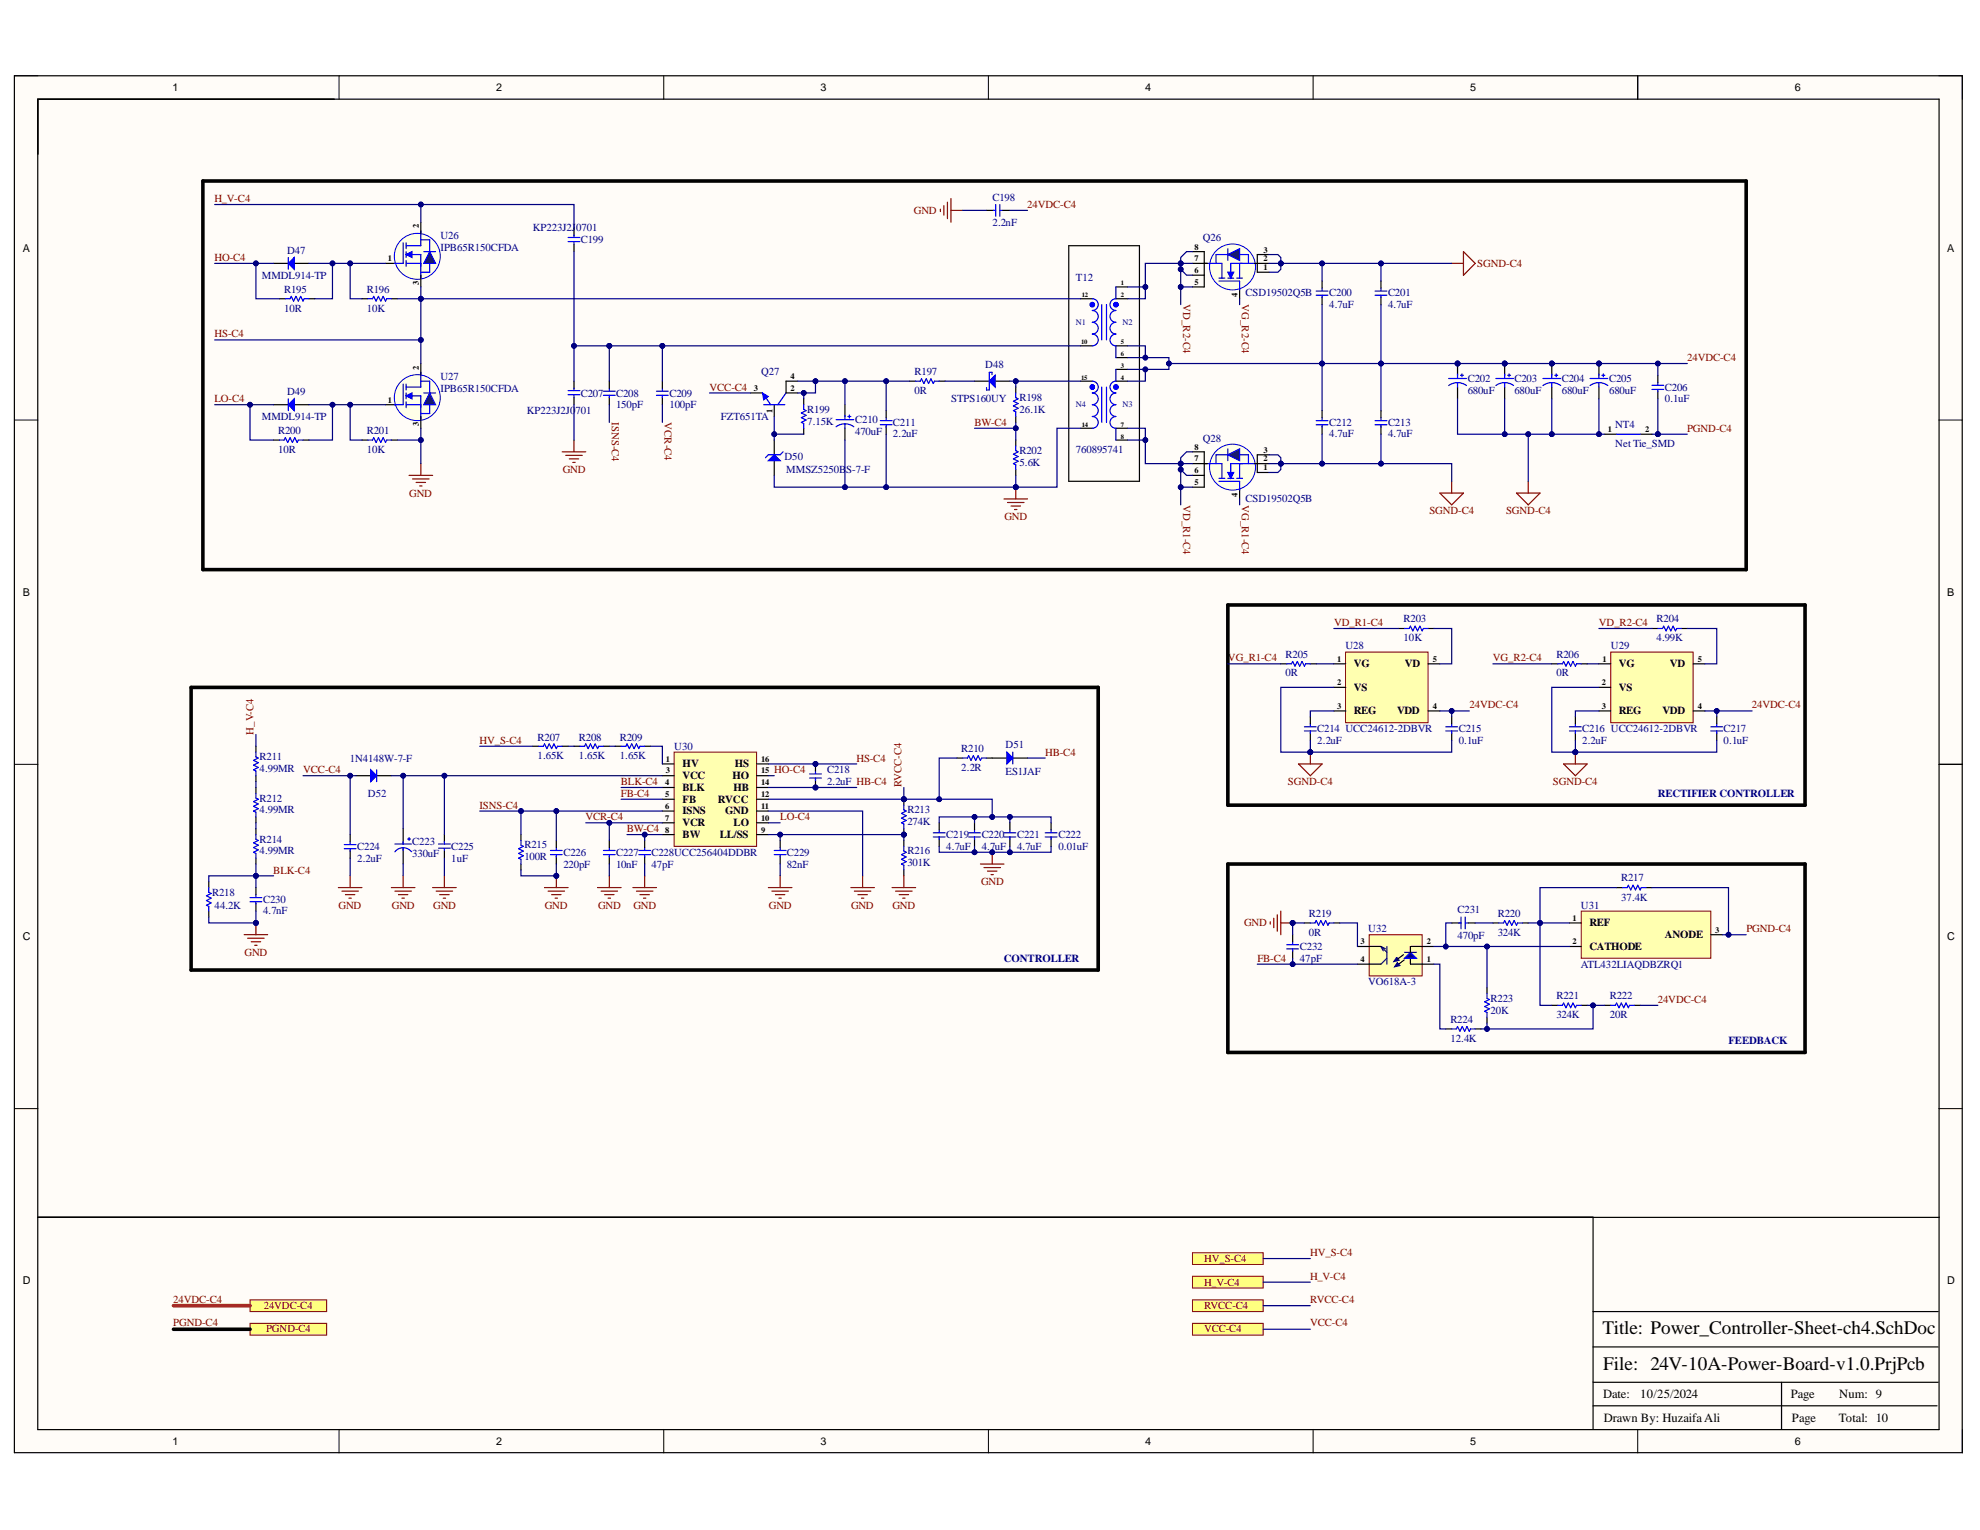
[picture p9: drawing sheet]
<svg xmlns="http://www.w3.org/2000/svg" width="279mm" height="216mm" viewBox="0 0 279 216" stroke-linecap="round" stroke-linejoin="round" font-family="sans-serif">
<defs><g id="words">
<g font-size="2.7">
<text x="226.1" y="188.3">Title: Power_Controller-Sheet-ch4.SchDoc</text>
<text x="226.2" y="193.3">File: 24V-10A-Power-Board-v1.0.PrjPcb</text>
</g>
<g font-size="1.8">
<text x="226.2" y="197.3">Date:</text>
<text x="231.5" y="197.3">10/25/2024</text>
<text x="252.7" y="197.3">Page</text>
<text x="259.5" y="197.3">Num: 9</text>
<text x="226.3" y="200.6">Drawn By: Huzaifa Ali</text>
<text x="252.9" y="200.6">Page</text>
<text x="259.5" y="200.6">Total: 10</text>
</g>
<g font-size="1.5">
<text x="24.4" y="12.8">1</text>
<text x="70" y="12.8">2</text>
<text x="115.8" y="12.8">3</text>
<text x="161.6" y="12.8">4</text>
<text x="207.5" y="12.8">5</text>
<text x="253.3" y="12.8">6</text>
<text x="3.2" y="35.5">A</text>
<text x="274.8" y="35.5">A</text>
<text x="3.2" y="84">B</text>
<text x="274.8" y="84">B</text>
<text x="191" y="94.2">VG</text>
<text x="198.2" y="94.2">VD</text>
<text x="228.4" y="94.2">VG</text>
<text x="235.6" y="94.2">VD</text>
<text x="191" y="97.5">VS</text>
<text x="191" y="100.8">REG</text>
<text x="197.1" y="100.8">VDD</text>
<text x="228.4" y="97.5">VS</text>
<text x="228.4" y="100.8">REG</text>
<text x="234.6" y="100.8">VDD</text>
<text x="96.3" y="108.3">HV</text>
<text x="96.3" y="109.9">VCC</text>
<text x="96.3" y="111.6">BLK</text>
<text x="96.3" y="113.3">FB</text>
<text x="101.3" y="113.3">RVCC</text>
<text x="103.3" y="109.9">HO</text>
<text x="103.5" y="111.6">HB</text>
<text x="103.7" y="108.3">HS</text>
<text x="96.3" y="114.9">ISNS</text>
<text x="96.3" y="116.6">VCR</text>
<text x="96.3" y="118.3">BW</text>
<text x="101.6" y="118.3">LL/SS</text>
<text x="102.3" y="114.9">GND</text>
<text x="103.5" y="116.6">LO</text>
<text x="224.3" y="130.7">REF</text>
<text x="3.2" y="132.7">C</text>
<text x="224.3" y="134">CATHODE</text>
<text x="234.9" y="132.4">ANODE</text>
<text x="274.8" y="132.7">C</text>
<text x="3.2" y="181.2">D</text>
<text x="274.8" y="181.2">D</text>
<text x="24.4" y="203.8">1</text>
<text x="70" y="203.8">2</text>
<text x="115.8" y="203.8">3</text>
<text x="161.6" y="203.8">4</text>
<text x="207.5" y="203.8">5</text>
<text x="253.3" y="203.8">6</text>
</g>
<g font-size="1.5" fill="#800000">
<text x="30.3" y="28.5">H_V-C4</text>
<text x="145" y="29.3">24VDC-C4</text>
<text x="129" y="30.2">GND</text>
<text x="30.3" y="36.9">HO-C4</text>
<text x="208.5" y="37.6">SGND-C4</text>
<text x="30.3" y="47.6">HS-C4</text>
<text x="166.9" y="42.9" transform="rotate(90 166.9 42.9)">VD_R2-C4</text>
<text x="175.2" y="42.9" transform="rotate(90 175.2 42.9)">VG_R2-C4</text>
<text x="238.1" y="51">24VDC-C4</text>
<text x="30.3" y="56.7">LO-C4</text>
<text x="86.3" y="59.6" transform="rotate(90 86.3 59.6)">ISNS-C4</text>
<text x="93.8" y="59.6" transform="rotate(90 93.8 59.6)">VCR-C4</text>
<text x="100.1" y="55.1">VCC-C4</text>
<text x="137.5" y="60.1">BW-C4</text>
<text x="238.1" y="61">PGND-C4</text>
<text x="57.8" y="70.1">GND</text>
<text x="79.4" y="66.7">GND</text>
<text x="166.9" y="71.3" transform="rotate(90 166.9 71.3)">VD_R1-C4</text>
<text x="175.2" y="71.3" transform="rotate(90 175.2 71.3)">VG_R1-C4</text>
<text x="141.7" y="73.4">GND</text>
<text x="201.7" y="72.5">SGND-C4</text>
<text x="212.5" y="72.5">SGND-C4</text>
<text x="188.3" y="88.3">VD_R1-C4</text>
<text x="225.6" y="88.3">VD_R2-C4</text>
<text x="173.3" y="93.3">VG_R1-C4</text>
<text x="210.7" y="93.3">VG_R2-C4</text>
<text x="207.4" y="99.9">24VDC-C4</text>
<text x="247.2" y="99.9">24VDC-C4</text>
<text x="35.8" y="103.7" transform="rotate(-90 35.8 103.7)">H_V-C4</text>
<text x="67.7" y="104.9">HV_S-C4</text>
<text x="120.9" y="107.5">HS-C4</text>
<text x="147.5" y="106.6">HB-C4</text>
<text x="42.8" y="109.1">VCC-C4</text>
<text x="87.6" y="110.8">BLK-C4</text>
<text x="87.6" y="112.4">FB-C4</text>
<text x="109.3" y="109.1">HO-C4</text>
<text x="127.2" y="111.1" transform="rotate(-90 127.2 111.1)">RVCC-C4</text>
<text x="181.7" y="110.8">SGND-C4</text>
<text x="219.1" y="110.8">SGND-C4</text>
<text x="67.7" y="114.1">ISNS-C4</text>
<text x="82.6" y="115.7">VCR-C4</text>
<text x="88.5" y="117.4">BW-C4</text>
<text x="110.1" y="115.7">LO-C4</text>
<text x="38.6" y="123.3">BLK-C4</text>
<text x="138.4" y="124.9">GND</text>
<text x="47.8" y="128.3">GND</text>
<text x="55.3" y="128.3">GND</text>
<text x="61.1" y="128.3">GND</text>
<text x="76.9" y="128.3">GND</text>
<text x="84.4" y="128.3">GND</text>
<text x="89.4" y="128.3">GND</text>
<text x="108.5" y="128.3">GND</text>
<text x="120.1" y="128.3">GND</text>
<text x="125.9" y="128.3">GND</text>
<text x="175.6" y="130.7">GND</text>
<text x="246.4" y="131.6">PGND-C4</text>
<text x="34.5" y="134.8">GND</text>
<text x="177.4" y="135.7">FB-C4</text>
<text x="233.9" y="141.5">24VDC-C4</text>
<text x="169.9" y="178.1">HV_S-C4</text>
<text x="184.9" y="177.3">HV_S-C4</text>
<text x="24.4" y="183.9">24VDC-C4</text>
<text x="37.2" y="184.7">24VDC-C4</text>
<text x="169.9" y="181.4">H_V-C4</text>
<text x="169.9" y="184.7">RVCC-C4</text>
<text x="184.9" y="183.9">RVCC-C4</text>
<text x="184.9" y="180.6">H_V-C4</text>
<text x="24.4" y="187.2">PGND-C4</text>
<text x="37.5" y="188">PGND-C4</text>
<text x="169.9" y="188">VCC-C4</text>
<text x="184.9" y="187.2">VCC-C4</text>
</g>
<g font-size="1.5" fill="#000080">
<text x="140" y="28.3">C198</text>
<text x="40.5" y="35.8">D47</text>
<text x="62.2" y="33.7">U26</text>
<text x="62.2" y="35.4">IPB65R150CFDA</text>
<text x="75.2" y="32.6">KP223J2J0701</text>
<text x="81.9" y="34.3">C199</text>
<text x="140" y="32">2.2nF</text>
<text x="169.7" y="34.1">Q26</text>
<text x="37" y="39.3">MMDL914-TP</text>
<text x="40.1" y="41.3">R195</text>
<text x="51.8" y="41.3">R196</text>
<text x="151.8" y="39.7">T12</text>
<text x="175.7" y="41.8">CSD19502Q5B</text>
<text x="187.6" y="41.8">C200</text>
<text x="195.9" y="41.8">C201</text>
<text x="40.1" y="44">10R</text>
<text x="51.8" y="44">10K</text>
<text x="187.6" y="43.5">4.7uF</text>
<text x="195.9" y="43.5">4.7uF</text>
<text x="62.2" y="53.7">U27</text>
<text x="107.4" y="52.9">Q27</text>
<text x="129.1" y="52.9">R197</text>
<text x="139" y="52">D48</text>
<text x="207.1" y="53.9">C202</text>
<text x="213.7" y="53.9">C203</text>
<text x="220.4" y="53.9">C204</text>
<text x="227.1" y="53.9">C205</text>
<text x="37" y="59.3">MMDL914-TP</text>
<text x="40.5" y="55.8">D49</text>
<text x="62.2" y="55.4">IPB65R150CFDA</text>
<text x="74.3" y="58.4">KP223J2J0701</text>
<text x="81.9" y="56">C207</text>
<text x="86.9" y="56">C208</text>
<text x="86.9" y="57.6">150pF</text>
<text x="94.5" y="56">C209</text>
<text x="94.5" y="57.6">100pF</text>
<text x="101.7" y="59.3">FZT651TA</text>
<text x="113.9" y="58.3">R199</text>
<text x="113.9" y="59.9">7.15K</text>
<text x="120.7" y="59.7">C210</text>
<text x="129.1" y="55.6">0R</text>
<text x="134.2" y="56.7">STPS160UY</text>
<text x="143.9" y="56.6">R198</text>
<text x="143.9" y="58.3">26.1K</text>
<text x="207.1" y="55.5">680uF</text>
<text x="213.7" y="55.5">680uF</text>
<text x="220.4" y="55.5">680uF</text>
<text x="227.1" y="55.5">680uF</text>
<text x="234.9" y="55.1">C206</text>
<text x="234.9" y="56.7">0.1uF</text>
<text x="39.2" y="61.2">R200</text>
<text x="39.2" y="63.9">10R</text>
<text x="51.8" y="61.2">R201</text>
<text x="51.8" y="63.9">10K</text>
<text x="110.7" y="64.9">D50</text>
<text x="120.7" y="61.4">470uF</text>
<text x="126" y="60.1">C211</text>
<text x="126" y="61.7">2.2uF</text>
<text x="143.9" y="64.1">R202</text>
<text x="143.9" y="65.8">5.6K</text>
<text x="151.8" y="63.9">760895741</text>
<text x="169.7" y="62.3">Q28</text>
<text x="187.6" y="60.1">C212</text>
<text x="187.6" y="61.7">4.7uF</text>
<text x="195.9" y="60.1">C213</text>
<text x="195.9" y="61.7">4.7uF</text>
<text x="227.9" y="60.4">NT4</text>
<text x="227.9" y="63.1">Net Tie_SMD</text>
<text x="111" y="66.7">MMSZ5250BS-7-F</text>
<text x="175.7" y="70.8">CSD19502Q5B</text>
<text x="198.1" y="87.8">R203</text>
<text x="233.8" y="87.8">R204</text>
<text x="181.4" y="92.8">R205</text>
<text x="181.4" y="95.5">0R</text>
<text x="189.9" y="91.6">U28</text>
<text x="198.1" y="90.5">10K</text>
<text x="219.6" y="92.8">R206</text>
<text x="219.6" y="95.5">0R</text>
<text x="227.3" y="91.6">U29</text>
<text x="233.8" y="90.5">4.99K</text>
<text x="36.6" y="107.3">R211</text>
<text x="49.4" y="107.5">1N4148W-7-F</text>
<text x="75.9" y="104.5">R207</text>
<text x="75.9" y="107.1">1.65K</text>
<text x="81.7" y="104.5">R208</text>
<text x="81.7" y="107.1">1.65K</text>
<text x="87.4" y="104.5">R209</text>
<text x="87.4" y="107.1">1.65K</text>
<text x="95.1" y="105.8">U30</text>
<text x="135.7" y="106.1">R210</text>
<text x="141.9" y="105.6">D51</text>
<text x="185.9" y="103.3">C214 UCC24612-2DBVR</text>
<text x="185.9" y="104.9">2.2uF</text>
<text x="205.8" y="103.3">C215</text>
<text x="205.8" y="104.9">0.1uF</text>
<text x="223.3" y="103.3">C216 UCC24612-2DBVR</text>
<text x="223.3" y="104.9">2.2uF</text>
<text x="243.2" y="103.3">C217</text>
<text x="243.2" y="104.9">0.1uF</text>
<text x="36.6" y="109">4.99MR</text>
<text x="36.6" y="113.1">R212</text>
<text x="51.9" y="112.4">D52</text>
<text x="116.7" y="109.1">C218</text>
<text x="116.7" y="110.8">2.2uF HB-C4</text>
<text x="135.7" y="108.8">2.2R</text>
<text x="141.9" y="109.3">ES1JAF</text>
<text x="233.9" y="112.4">RECTIFIER CONTROLLER</text>
<text x="36.6" y="114.7">4.99MR</text>
<text x="36.6" y="119">R214</text>
<text x="50.4" y="119.9">C224</text>
<text x="58.2" y="119.3">C223</text>
<text x="63.7" y="119.9">C225</text>
<text x="74" y="119.7">R215</text>
<text x="128" y="114.7">R213</text>
<text x="128" y="116.4">274K</text>
<text x="133.5" y="118.3">C219</text>
<text x="133.5" y="119.9">4.7uF</text>
<text x="138.5" y="118.3">C220</text>
<text x="138.5" y="119.9">4.7uF</text>
<text x="143.5" y="118.3">C221</text>
<text x="143.5" y="119.9">4.7uF</text>
<text x="149.4" y="118.3">C222</text>
<text x="149.4" y="119.9">0.01uF</text>
<text x="36.6" y="120.6">4.99MR</text>
<text x="50.4" y="121.6">2.2uF</text>
<text x="58.2" y="121">330uF</text>
<text x="63.7" y="121.6">1uF</text>
<text x="74" y="121.4">100R</text>
<text x="79.5" y="120.7">C226</text>
<text x="79.5" y="122.4">220pF</text>
<text x="86.9" y="120.7">C227</text>
<text x="86.9" y="122.4">10nF</text>
<text x="91.9" y="120.7">C228UCC256404DDBR</text>
<text x="91.9" y="122.4">47pF</text>
<text x="111" y="120.7">C229</text>
<text x="111" y="122.4">82nF</text>
<text x="128" y="120.6">R216</text>
<text x="128" y="122.3">301K</text>
<text x="228.8" y="124.4">R217</text>
<text x="29.9" y="126.4">R218</text>
<text x="30.3" y="128.3">44.2K</text>
<text x="37.1" y="127.4">C230</text>
<text x="37.1" y="129">4.7nF</text>
<text x="184.7" y="129.4">R219</text>
<text x="193.1" y="131.6">U32</text>
<text x="205.7" y="128.8">C231</text>
<text x="211.3" y="129.4">R220</text>
<text x="223.1" y="128.3">U31</text>
<text x="228.8" y="127.1">37.4K</text>
<text x="141.7" y="135.7">CONTROLLER</text>
<text x="183.4" y="134">C232</text>
<text x="183.4" y="135.7">47pF</text>
<text x="184.7" y="132.1">0R</text>
<text x="205.7" y="132.6">470pF</text>
<text x="211.3" y="132.1">324K</text>
<text x="223.1" y="136.5">ATL432LIAQDBZRQ1</text>
<text x="193.1" y="139">VO618A-3</text>
<text x="210.3" y="141.4">R223</text>
<text x="210.3" y="143">20K</text>
<text x="219.6" y="141">R221</text>
<text x="219.6" y="143.6">324K</text>
<text x="227.2" y="141">R222</text>
<text x="227.2" y="143.6">20R</text>
<text x="204.7" y="144.3">R224</text>
<text x="204.7" y="147">12.4K</text>
<text x="243.9" y="147.4">FEEDBACK</text>
</g>
<g font-size="1.2">
<text x="59.1" y="32.2" transform="rotate(-90 59.1 32.2)">2</text>
<text x="168.5" y="35.3">8</text>
<text x="178.3" y="35.7">3</text>
<text x="54.7" y="36.9">1</text>
<text x="59.1" y="40.2" transform="rotate(-90 59.1 40.2)">3</text>
<text x="168.5" y="40.2">5</text>
<text x="168.5" y="38.6">6</text>
<text x="168.5" y="36.9">7</text>
<text x="174.6" y="41.8" transform="rotate(-90 174.6 41.8)">4</text>
<text x="178.3" y="36.9">2</text>
<text x="178.3" y="38.1">1</text>
<text x="59.1" y="52.2" transform="rotate(-90 59.1 52.2)">2</text>
<text x="111.5" y="53.5">4</text>
<text x="54.7" y="56.8">1</text>
<text x="106.4" y="55.1">3</text>
<text x="109" y="58.3" transform="rotate(-90 109 58.3)">1</text>
<text x="111.5" y="55.1">2</text>
<text x="59.1" y="60.1" transform="rotate(-90 59.1 60.1)">3</text>
<text x="168.5" y="63.5">8</text>
<text x="168.5" y="65.1">7</text>
<text x="178.3" y="65.1">2</text>
<text x="178.3" y="63.9">3</text>
<text x="226.9" y="61">1</text>
<text x="232.1" y="61">2</text>
<text x="168.5" y="68.5">5</text>
<text x="168.5" y="66.8">6</text>
<text x="174.6" y="70.1" transform="rotate(-90 174.6 70.1)">4</text>
<text x="178.3" y="66.4">1</text>
<text x="188.7" y="93.4">1</text>
<text x="202.2" y="93.4">5</text>
<text x="226.1" y="93.4">1</text>
<text x="239.6" y="93.4">5</text>
<text x="188.7" y="96.7">2</text>
<text x="188.7" y="100">3</text>
<text x="202.2" y="100">4</text>
<text x="226.1" y="96.7">2</text>
<text x="226.1" y="100">3</text>
<text x="239.6" y="100">4</text>
<text x="94" y="107.5">1</text>
<text x="107.4" y="107.5">16</text>
<text x="93.9" y="110.8">4</text>
<text x="93.9" y="112.5">5</text>
<text x="94" y="109.1">3</text>
<text x="107.4" y="112.5">12</text>
<text x="107.4" y="110.8">14</text>
<text x="107.4" y="109.1">15</text>
<text x="93.9" y="114.1">6</text>
<text x="93.9" y="115.8">7</text>
<text x="93.9" y="117.5">8</text>
<text x="107.4" y="117.5">9</text>
<text x="107.4" y="115.8">10</text>
<text x="107.4" y="114.1">11</text>
<text x="221.9" y="129.9">1</text>
<text x="242" y="131.6">3</text>
<text x="192" y="133.2">3</text>
<text x="192" y="135.8">4</text>
<text x="201.4" y="135.8">1</text>
<text x="201.4" y="133.2">2</text>
<text x="221.9" y="133.2">2</text>
</g>
<g font-size="1.2" fill="#000080">
<text x="151.8" y="45.8">N1</text>
<text x="158.4" y="45.8">N2</text>
<text x="151.8" y="57.5">N4</text>
<text x="158.4" y="57.5">N3</text>
</g>
<g font-size=".9">
<text x="152.6" y="41.9">12</text>
<text x="158.1" y="40.2">1</text>
<text x="158.1" y="41.9">2</text>
<text x="152.6" y="48.6">10</text>
<text x="152.6" y="53.6">15</text>
<text x="158.1" y="48.6">5</text>
<text x="158.1" y="50.2">6</text>
<text x="158.1" y="51.9">3</text>
<text x="158.1" y="53.6">4</text>
<text x="152.6" y="60.2">14</text>
<text x="158.1" y="60.2">7</text>
<text x="158.1" y="61.9">8</text>
</g>
</g></defs>
<g fill="#fffcf8">
<path d="M2 10.7h274.9v194.3h-274.9z" fill-rule="evenodd"/>
<path d="M5.4 14h268.2v187.7h-268.2z" fill-rule="evenodd"/>
</g>
<g fill="none" stroke="#000" stroke-width=".14">
<path d="M2 10.7h3.4M47.8 10.7v3.3M93.7 10.7v3.3M139.5 10.7v3.3M185.3 10.7v3.3M231.1 10.7v3.3M273.6 10.7h3.3v3.3M2 59.3h3.4M273.6 59.3h3.3M2 107.9h3.4M273.6 107.9h3.3M2 156.4h3.4"/>
<path d="M273.6 156.4h3.3M47.8 201.7v3.3M93.7 201.7v3.3M139.5 201.7v3.3M185.3 201.7v3.3M231.1 201.7v3.3M276.9 201.7v3.3"/>
</g>
<path d="M2 10.7h274.9v194.3h-274.9zM5.3 14h268.3v187.7h-268.3zM231.1 10.7v3.3M273.6 107.9h3.3M5.4 171.8h268.3M224.8 171.8v29.9M224.8 198.4h48.5M224.8 195.1h48.7M224.8 190.1h48.7M224.8 185.1h48.7M251.4 195.1v6.6" fill="none" stroke="#000" stroke-width=".17"/>
<path d="M95.1 106.1h11.7v13.3h-11.7z" fill-rule="evenodd" fill="#ffffb0"/>
<path d="M95.1 106.1h11.7v13.3h-11.7z" fill="none" stroke="#800000" stroke-width=".14"/>
<g fill="none" stroke="#000" stroke-width=".17">
<path d="M174.9 68.7v1.7M93.5 107.8h1.6M93.5 109.5h1.6M93.5 111.1h1.6M93.5 112.8h1.6M93.5 114.4h1.6M93.5 116.1h1.6M93.5 117.8h1.6M106.8 107.8h1.6M106.8 109.5h1.6M106.8 111.1h1.6M106.8 112.8h1.6"/>
<path d="M106.8 114.4h1.6M106.8 116.1h1.6M106.8 117.8h1.6"/>
</g>
<circle cx="173.9" cy="65.9" r="3.2" fill="#ffffe8"/>
<circle cx="173.9" cy="65.9" r="3.2" fill="none" stroke="#00f" stroke-width=".14"/>
<path d="M170.4 65.4h2v2.1M172 67.5h.8M172 67.9h2.9v1.3M173.3 67.5h.8M174.5 67.5h.8M174.9 65.4v2.1M177 65.4h-3.3v2.1" fill="none" stroke="#00f" stroke-width=".17"/>
<path d="M173.3 66.7h.8l-.4 .8z" fill="#00f"/>
<path d="M171.6 65.4v-1.2h4.6v1.2M173.3 66.7h.8l-.4 .8zM173.3 63.3v1.7" fill="none" stroke="#00f" stroke-width=".17"/>
<path d="M177.4 65.4h1.7" fill="none" stroke="#000" stroke-width=".17"/>
<path d="M173.3 64.2l1.6-.9v1.7z" fill="#073763"/>
<path d="M173.3 64.2l1.6-.9v1.7z" fill="none" stroke="#00f" stroke-width=".17"/>
<path d="M168.3 63.8h1.6v4.9h-1.6M168.3 67.1h1.6M168.3 65.4h2.1M177 65.4h.4M179.1 64.2h-1.7v2.5h1.7" fill="none" stroke="#000" stroke-width=".17"/>
<path d="M189.9 92h11.6v10h-11.6z" fill-rule="evenodd" fill="#ffffb0"/>
<path d="M189.9 92h11.6v10h-11.6z" fill="none" stroke="#800000" stroke-width=".14"/>
<path d="M188.2 93.7h1.7M188.2 97h1.7M201.5 93.7h1.7M188.2 100.3h1.7M201.5 100.3h1.7" fill="none" stroke="#000" stroke-width=".17"/>
<path d="M193.2 131.9h7.5v5.8h-7.5z" fill-rule="evenodd" fill="#ffffb0"/>
<path d="M193.2 131.9h7.5v5.8h-7.5z" fill="none" stroke="#800000" stroke-width=".14"/>
<path d="M198.1 135.5l-.7 .6M200.7 136.1h1.7M200.7 133.6h1.7" fill="none" stroke="#000" stroke-width=".17"/>
<path d="M197.2 135.9l.4 .4-.8 .1 .4-.5 .2 .2z" fill-rule="evenodd" fill="#0c0087"/>
<path d="M197.2 135.9l.4 .4-.8 .1 .4-.5 .2 .2z" fill="none" stroke="#0c0087" stroke-width=".14"/>
<path d="M197.1 135.1l.3 .4-.7 .2 .4-.6 .1 .2z" fill-rule="evenodd" fill="#0c0087"/>
<path d="M197.1 135.1l.3 .4-.7 .2 .4-.6 .1 .2z" fill="none" stroke="#0c0087" stroke-width=".14"/>
<path d="M198 134.7l-.8 .6M199 135.2v.9h1.7" fill="none" stroke="#000" stroke-width=".17"/>
<path d="M198.2 135.2l.8-.8 .9 .8z" fill="#0c0087"/>
<path d="M198.2 135.2l.8-.8 .9 .8z" fill="none" stroke="#00f" stroke-width=".17"/>
<path d="M194.9 133.6l.8 .8M194.9 133.6l.3 .6M194.9 133.6l.6 .3M195.7 133.6v2.5M195.7 135.2l-.8 .9M198.2 134.4h1.7" fill="none" stroke="#11037f" stroke-width=".17"/>
<path d="M191.6 133.6h3.3M191.6 136.1h3.3M200.7 133.6h-1.7v.8" fill="none" stroke="#000" stroke-width=".17"/>
<path d="M223.1 128.6h18.3v6.6h-18.3z" fill-rule="evenodd" fill="#ffffb0"/>
<path d="M223.1 128.6h18.3v6.6h-18.3z" fill="none" stroke="#800000" stroke-width=".14"/>
<path d="M50.2 109.5h2.1M53.2 109.5h2M221.5 130.2h1.6M221.5 133.6h1.6M241.4 131.9h1.7" fill="none" stroke="#000" stroke-width=".17"/>
<path d="M52.3 108.6l.9 .9-.9 .8z" fill="#00f"/>
<path d="M52.3 108.6l.9 .9-.9 .8zM53.2 108.6v1.7" fill="none" stroke="#00f" stroke-width=".17"/>
<path d="M227.3 92h11.6v10h-11.6z" fill-rule="evenodd" fill="#ffffb0"/>
<path d="M227.3 92h11.6v10h-11.6z" fill="none" stroke="#800000" stroke-width=".14"/>
<path d="M137.5 53.8h2.1M140.4 53.8h2.1M225.6 93.7h1.7M225.6 97h1.7M238.9 93.7h1.7M225.6 100.3h1.7M238.9 100.3h1.7" fill="none" stroke="#000" stroke-width=".17"/>
<path d="M139.6 53.8l.8-.8v1.6z" fill="#00f"/>
<path d="M139.6 53.8l.8-.8v1.6zM140 52.9v-.4h-.4v2.5h-.4v-.3" fill="none" stroke="#00f" stroke-width=".17"/>
<path d="M109.3 62.1v2.1M109.3 65v2.1" fill="none" stroke="#000" stroke-width=".17"/>
<path d="M108.4 65l.9-.8 .8 .8z" fill="#00f"/>
<g fill="none" stroke="#00f" stroke-width=".17">
<path d="M108.4 65l.9-.8 .8 .8zM110.5 63.8l-.4 .4h-1.7l-.4 .4M76 105.3h.7l.1-.3 .4 .6 .3-.6 .3 .6 .4-.6 .3 .6 .2-.3h.6M81.8 105.3h.7l.2-.3 .3 .6 .3-.6 .4 .6 .3-.6 .3 .6 .2-.3h.7M87.6 105.3h.7l.2-.3 .3 .6 .3-.6 .4 .6 .3-.6 .3 .6 .2-.3h.7M91 119.6v.3M131.7 118.1h1.7M131.7 117.5h1.7M132.5 117.1v.3M132.5 118.1v.3M136.7 118.1h1.6M136.7 117.5h1.6"/>
<path d="M137.5 117.1v.3M137.5 118.1v.3M141.7 118.1h1.6M141.7 117.5h1.6M142.5 117.1v.3M142.5 118.1v.3M147.5 118.1h1.7M147.5 117.5h1.7M148.3 117.1v.3M148.3 118.1v.3M90.1 120.6h1.7M90.1 120h1.7"/>
<path d="M91 120.6v.3"/>
</g>
<g fill="none" stroke="#000" stroke-width=".17">
<path d="M75.2 105.3h.8M79.3 105.3h.9M81 105.3h.8M85.2 105.3h.8M86.8 105.3h.8M91 105.3h.8M91 118.6v1M132.5 116.1v1M132.5 118.4v1M137.5 116.1v1M137.5 118.4v1M142.5 116.1v1"/>
<path d="M142.5 118.4v1M148.3 116.1v1M148.3 118.4v1M91 120.8v1.1"/>
</g>
<path d="M89.3 125.2h3.3M89.8 125.7h2.3M90.3 126.2h1.3M90.8 126.7h.3M91 123.6v1.6M138.3 121.9h3.4M138.8 122.4h2.4M139.3 122.9h1.4M139.8 123.4h.4M140 120.3v1.6" fill="none" stroke="#800000" stroke-width=".17"/>
<circle cx="140" cy="120.3" r=".33" fill="#000080"/>
<circle cx="140" cy="120.3" r=".33" fill="none" stroke="#000080" stroke-width=".14"/>
<path d="M36.1 105.3v.8M36.1 109.5v.8M36.1 111.1v.9M36.1 115.3v.8M36.1 116.9v.9M36.1 121.1v.8M36.1 125.2v1M36.1 127.5v1.1" fill="none" stroke="#000" stroke-width=".17"/>
<path d="M36.1 106.1v.7l.3 .2-.6 .3 .6 .3-.6 .4 .6 .3-.6 .3 .3 .2v.7M36.1 112v.6l.3 .2-.6 .3 .6 .3-.6 .4 .6 .3-.6 .3 .3 .2v.7M36.1 117.8v.6l.3 .2-.6 .3 .6 .4-.6 .3 .6 .3-.6 .4 .3 .1v.7M35.3 127.2h1.6M35.3 126.7h1.6M36.1 126.2v.4M36.1 127.2v.4" fill="none" stroke="#00f" stroke-width=".17"/>
<path d="M34.4 131.9h3.4M34.9 132.4h2.4M35.4 132.9h1.4M35.9 133.4h.4M36.1 130.2v1.7" fill="none" stroke="#800000" stroke-width=".17"/>
<circle cx="36.1" cy="130.2" r=".33" fill="#000080"/>
<circle cx="36.1" cy="130.2" r=".33" fill="none" stroke="#000080" stroke-width=".14"/>
<path d="M184.1 130.2h.8M188.2 130.2h.9" fill="none" stroke="#000" stroke-width=".17"/>
<path d="M184.9 130.2h.7l.1-.3 .4 .7 .3-.7 .3 .7 .4-.7 .3 .7 .2-.4h.6" fill="none" stroke="#00f" stroke-width=".17"/>
<path d="M179.2 130.1v.3M179.7 129.6v1.3M180.2 129.1v2.3M180.7 128.6v3.3M180.7 130.2h1.7" fill="none" stroke="#800000" stroke-width=".17"/>
<circle cx="182.4" cy="130.2" r=".33" fill="#000080"/>
<circle cx="182.4" cy="130.2" r=".33" fill="none" stroke="#000080" stroke-width=".14"/>
<g fill="none" stroke="#000" stroke-width=".17">
<path d="M184.9 101.2v1M184.9 103.4v1.1M222.3 101.2v1M222.3 103.4v1.1M182.4 131.9v1M182.4 134.1v1.1M204.8 130.2h1.1M207.2 130.2h1M209.8 139.4v.8M210.7 130.2h.8M214.8 130.2h.9M228.1 125.3h.9"/>
<path d="M232.3 125.3h.8M209.8 143.5v.9M219 141.9h.8M223.1 141.9h.9M226.5 141.9h.8M230.6 141.9h.8"/>
</g>
<g fill="none" stroke="#00f" stroke-width=".17">
<path d="M184.1 103.1h1.6M184.1 102.6h1.6M184.9 102.2v.3M184.9 103.1v.4M221.5 103.1h1.6M221.5 102.6h1.6M222.3 102.2v.3M222.3 103.1v.4M181.6 133.9h1.6M181.6 133.3h1.6M182.4 132.9v.3M182.4 133.9v.3"/>
<path d="M205.8 130.2h.4M206.2 129.4v1.7M206.8 129.4v1.7M206.8 130.2h.4M211.5 130.2h.7l.1-.3 .4 .7 .3-.7 .3 .7 .4-.7 .3 .7 .2-.4h.6M229 125.3h.6l.2-.4 .3 .7 .3-.7 .4 .7 .3-.7 .3 .7 .2-.3h.7M209.8 140.2v.7l.4 .1-.7 .4 .7 .3-.7 .3 .7 .4-.7 .3 .3 .2v.6M219.8 141.9h.7l.1-.4 .4 .7 .3-.7 .3 .7 .4-.7 .3 .7 .2-.3h.6M227.3 141.9h.6l.2-.4 .4 .7 .3-.7 .3 .7 .3-.7 .4 .7 .1-.3h.7"/>
</g>
<path d="M183.2 107.8h3.4l-1.7 1.7zM184.9 106.1v1.7" fill="none" stroke="#800000" stroke-width=".17"/>
<circle cx="184.9" cy="106.1" r=".33" fill="#000080"/>
<circle cx="184.9" cy="106.1" r=".33" fill="none" stroke="#000080" stroke-width=".14"/>
<path d="M220.6 107.8h3.4l-1.7 1.7zM222.3 106.1v1.7" fill="none" stroke="#800000" stroke-width=".17"/>
<circle cx="222.3" cy="106.1" r=".33" fill="#000080"/>
<circle cx="222.3" cy="106.1" r=".33" fill="none" stroke="#000080" stroke-width=".14"/>
<g fill="none" stroke="#000" stroke-width=".17">
<path d="M174.9 40.5v1.7M180.7 93.7h.9M184.9 93.7h.8M197.4 88.7h.8M201.5 88.7h.9M219 93.7h.8M223.1 93.7h.9M233.1 88.7h.8M237.3 88.7h.8M204.8 101.2v1M204.8 103.4v1.1M242.3 101.2v1"/>
<path d="M242.3 103.4v1.1"/>
</g>
<path d="M181.6 93.7h.6l.2-.4 .3 .7 .4-.7 .3 .7 .3-.7 .4 .7 .1-.3h.7M198.2 88.7h.7l.1-.3 .4 .6 .3-.6 .3 .6 .4-.6 .3 .6 .2-.3h.6M219.8 93.7h.7l.1-.4 .4 .7 .3-.7 .3 .7 .4-.7 .3 .7 .2-.3h.6M233.9 88.7h.7l.2-.3 .3 .6 .3-.6 .4 .6 .3-.6 .3 .6 .2-.3h.7M204 103.1h1.7M204 102.6h1.7M204.8 102.2v.3M204.8 103.1v.4M241.4 103.1h1.7M241.4 102.6h1.7M242.3 102.2v.3M242.3 103.1v.4" fill="none" stroke="#00f" stroke-width=".17"/>
<circle cx="173.9" cy="37.7" r="3.2" fill="#ffffe8"/>
<circle cx="173.9" cy="37.7" r="3.2" fill="none" stroke="#00f" stroke-width=".14"/>
<path d="M170.4 37.2h2v2M172 39.2h.8M172 39.7h2.9v1.2M173.3 39.2h.8M174.5 39.2h.8M174.9 37.2v2M177 37.2h-3.3v2" fill="none" stroke="#00f" stroke-width=".17"/>
<path d="M173.3 38.4h.8l-.4 .8z" fill="#00f"/>
<path d="M171.6 37.2v-1.3h4.6v1.3M173.3 38.4h.8l-.4 .8zM173.3 35.1v1.7" fill="none" stroke="#00f" stroke-width=".17"/>
<path d="M177.4 37.2h1.7" fill="none" stroke="#000" stroke-width=".17"/>
<path d="M173.3 35.9l1.6-.8v1.7z" fill="#073763"/>
<g fill="none" stroke="#00f" stroke-width=".17">
<path d="M173.3 35.9l1.6-.8v1.7zM185.7 41.7h1.7M185.7 41.1h1.7M185.7 59.9h1.7M185.7 59.4h1.7M186.6 40.7v.3M186.6 41.7v.3M186.6 58.9v.4M186.6 59.9v.4M194 41.7h1.7M194 41.1h1.7M194 59.9h1.7"/>
<path d="M194 59.4h1.7M194.9 40.7v.3M194.9 41.7v.3M194.9 58.9v.4M194.9 59.9v.4"/>
</g>
<g fill="none" stroke="#000" stroke-width=".17">
<path d="M168.3 35.5h1.6v5h-1.6M168.3 38.8h1.6M168.3 37.2h2.1M177 37.2h.4M179.1 35.9h-1.7v2.5h1.7M186.6 39.7v1M194.9 39.7v1M186.6 41.9v1.1M186.6 57.9v1M194.9 41.9v1.1M194.9 57.9v1M186.6 60.2v1.1"/>
<path d="M194.9 60.2v1.1"/>
</g>
<path d="M204.8 37.2h1.7M206.5 35.5l1.7 1.7-1.7 1.6zM203.2 69.6h3.3l-1.7 1.6zM204.8 67.9v1.7" fill="none" stroke="#800000" stroke-width=".17"/>
<circle cx="205.7" cy="51.3" r=".33" fill="#000080"/>
<circle cx="205.7" cy="51.3" r=".33" fill="none" stroke="#000080" stroke-width=".14"/>
<path d="M205.7 51.3v1.7" fill="none" stroke="#000" stroke-width=".17"/>
<circle cx="205.7" cy="51.3" r=".33" fill="#000080"/>
<circle cx="205.7" cy="51.3" r=".33" fill="none" stroke="#000080" stroke-width=".14"/>
<path d="M205.7 54.6v1.7" fill="none" stroke="#000" stroke-width=".17"/>
<path d="M204.4 54.4a2.11 2.11 0 0 1 2.5 0M204.4 53.4h2.5M205.7 52.8v.6M205.7 54v.6M206.1 53h.4M206.3 52.8v.4" fill="none" stroke="#00f" stroke-width=".17"/>
<circle cx="212.3" cy="51.3" r=".33" fill="#000080"/>
<circle cx="212.3" cy="51.3" r=".33" fill="none" stroke="#000080" stroke-width=".14"/>
<path d="M212.3 51.3v1.7" fill="none" stroke="#000" stroke-width=".17"/>
<circle cx="212.3" cy="51.3" r=".33" fill="#000080"/>
<circle cx="212.3" cy="51.3" r=".33" fill="none" stroke="#000080" stroke-width=".14"/>
<path d="M212.3 54.6v1.7" fill="none" stroke="#000" stroke-width=".17"/>
<path d="M211.1 54.4a2.11 2.11 0 0 1 2.5 0M211.1 53.4h2.5M212.3 52.8v.6M212.3 54v.6M212.7 53h.5M212.9 52.8v.4" fill="none" stroke="#00f" stroke-width=".17"/>
<circle cx="219" cy="51.3" r=".33" fill="#000080"/>
<circle cx="219" cy="51.3" r=".33" fill="none" stroke="#000080" stroke-width=".14"/>
<path d="M219 51.3v1.7" fill="none" stroke="#000" stroke-width=".17"/>
<circle cx="219" cy="51.3" r=".33" fill="#000080"/>
<circle cx="219" cy="51.3" r=".33" fill="none" stroke="#000080" stroke-width=".14"/>
<path d="M219 54.6v1.7" fill="none" stroke="#000" stroke-width=".17"/>
<path d="M217.7 54.4a2.11 2.11 0 0 1 2.5 0M217.7 53.4h2.5M219 52.8v.6M219 54v.6M219.4 53h.4M219.6 52.8v.4" fill="none" stroke="#00f" stroke-width=".17"/>
<circle cx="225.6" cy="51.3" r=".33" fill="#000080"/>
<circle cx="225.6" cy="51.3" r=".33" fill="none" stroke="#000080" stroke-width=".14"/>
<path d="M225.6 51.3v1.7" fill="none" stroke="#000" stroke-width=".17"/>
<circle cx="225.6" cy="51.3" r=".33" fill="#000080"/>
<circle cx="225.6" cy="51.3" r=".33" fill="none" stroke="#000080" stroke-width=".14"/>
<path d="M38.6 37.2h2.1M41.5 37.2h2.1M139.2 29.7h1.1M141.5 29.7h1M225.6 54.6v1.7M233.9 53v1M233.9 55.2v1.1" fill="none" stroke="#000" stroke-width=".17"/>
<g fill="none" stroke="#00f" stroke-width=".17">
<path d="M140.2 29.7h.3M140.5 28.9v1.6M141.1 28.9v1.6M141.2 29.7h.3M224.4 54.4a2.11 2.11 0 0 1 2.5 0M224.4 53.4h2.5M225.6 52.8v.6M225.6 54v.6M226 53h.5M226.2 52.8v.4M233.1 55h1.7M233.1 54.4h1.7"/>
<path d="M233.9 54v.3M233.9 55v.3"/>
</g>
<path d="M214 69.6h3.3l-1.6 1.6zM215.7 67.9v1.7" fill="none" stroke="#800000" stroke-width=".17"/>
<path d="M173.3 121.9h81.4v26.6h-81.4z" fill="none" stroke="#000" stroke-width=".51"/>
<path d="M40.7 37.2l.8-.9v1.7z" fill="#00f"/>
<g fill="none" stroke="#00f" stroke-width=".17">
<path d="M40.7 37.2l.8-.9v1.7zM40.7 36.3v1.7M80.2 55.1h1.6M80.2 55.7h1.6M81 54.8v.3M81 55.8v.3M85.2 55.8h1.6M85.2 55.2h1.6M86 54.8v.3M86 55.8v.3M92.6 55.8h1.7M92.6 55.2h1.7"/>
<path d="M93.5 54.8v.3M93.5 55.8v.3M51.9 62.1h.7l.1-.3 .4 .6 .3-.6 .3 .6 .4-.6 .3 .6 .2-.3h.6M110.1 119.6v.3M109.3 120.6h1.6M109.3 120h1.6M110.1 120.6v.3"/>
</g>
<path d="M81 53.8v1.1M81 56.1v1M86 53.8v1M86 56v1.1M93.5 53.8v1M93.5 56v1.1M51.1 62.1h.8M55.2 62.1h.9M110.1 118.6v1M110.1 120.8v1.1" fill="none" stroke="#000" stroke-width=".17"/>
<g fill="none" stroke="#800000" stroke-width=".17">
<path d="M132.7 29.5v.4M133.2 29v1.4M133.7 28.5v2.4M134.2 28v3.3M134.2 29.7h1.7M108.4 125.2h3.3M108.9 125.7h2.4M109.4 126.2h1.3M109.9 126.7h.4M110.1 123.6v1.6M120.1 125.2h3.3M120.6 125.7h2.3"/>
<path d="M121.1 126.2h1.3M121.6 126.7h.3M121.7 123.6v1.6"/>
</g>
<circle cx="127.5" cy="112.8" r=".33" fill="#000080"/>
<circle cx="127.5" cy="112.8" r=".33" fill="none" stroke="#000080" stroke-width=".14"/>
<circle cx="127.5" cy="117.8" r=".33" fill="#000080"/>
<circle cx="127.5" cy="117.8" r=".33" fill="none" stroke="#000080" stroke-width=".14"/>
<path d="M127.5 112.8v.8" fill="none" stroke="#000" stroke-width=".17"/>
<circle cx="127.5" cy="112.8" r=".33" fill="#000080"/>
<circle cx="127.5" cy="112.8" r=".33" fill="none" stroke="#000080" stroke-width=".14"/>
<path d="M127.5 116.9v.9" fill="none" stroke="#000" stroke-width=".17"/>
<circle cx="127.5" cy="117.8" r=".33" fill="#000080"/>
<circle cx="127.5" cy="117.8" r=".33" fill="none" stroke="#000080" stroke-width=".14"/>
<path d="M127.5 113.6v.7l.4 .1-.7 .4 .7 .3-.7 .3 .7 .4-.7 .3 .3 .2v.6M127.5 119.4v.7l.4 .2-.7 .3 .7 .3-.7 .4 .7 .3-.7 .3 .3 .2v.7" fill="none" stroke="#00f" stroke-width=".17"/>
<path d="M127.5 118.6v.8M127.5 122.8v.8" fill="none" stroke="#000" stroke-width=".17"/>
<path d="M125.9 125.2h3.3M126.4 125.7h2.3M126.9 126.2h1.3M127.4 126.7h.3M127.5 123.6v1.6" fill="none" stroke="#800000" stroke-width=".17"/>
<circle cx="115.1" cy="111.1" r=".33" fill="#000080"/>
<circle cx="115.1" cy="111.1" r=".33" fill="none" stroke="#000080" stroke-width=".14"/>
<circle cx="115.1" cy="107.8" r=".33" fill="#000080"/>
<circle cx="115.1" cy="107.8" r=".33" fill="none" stroke="#000080" stroke-width=".14"/>
<path d="M115.1 110v1.1" fill="none" stroke="#000" stroke-width=".17"/>
<circle cx="115.1" cy="111.1" r=".33" fill="#000080"/>
<circle cx="115.1" cy="111.1" r=".33" fill="none" stroke="#000080" stroke-width=".14"/>
<path d="M114.2 109.8h1.7M114.2 109.2h1.7M115.1 108.8v.3M115.1 109.8v.3" fill="none" stroke="#00f" stroke-width=".17"/>
<path d="M115.1 107.8v1" fill="none" stroke="#000" stroke-width=".17"/>
<circle cx="115.1" cy="107.8" r=".33" fill="#000080"/>
<circle cx="115.1" cy="107.8" r=".33" fill="none" stroke="#000080" stroke-width=".14"/>
<path d="M78.5 118.6v1M78.5 120.8v1.1" fill="none" stroke="#000" stroke-width=".17"/>
<path d="M78.5 119.6v.3M77.7 120.6h1.6M77.7 120h1.6M78.5 120.6v.3" fill="none" stroke="#00f" stroke-width=".17"/>
<path d="M76.8 125.2h3.4M77.3 125.7h2.4M77.8 126.2h1.4M78.3 126.7h.4M78.5 123.6v1.6" fill="none" stroke="#800000" stroke-width=".17"/>
<circle cx="78.5" cy="123.6" r=".33" fill="#000080"/>
<circle cx="78.5" cy="123.6" r=".33" fill="none" stroke="#000080" stroke-width=".14"/>
<path d="M150.8 34.7h10v33.2h-10zM49.4 117.8v1M56.9 116.9v2.2M56.9 119.8v2.1M62.7 117.8v1M49.4 120v1.1M62.7 120.1v1" fill="none" stroke="#000" stroke-width=".17"/>
<g fill="none" stroke="#00f" stroke-width=".17">
<path d="M48.6 119.8h1.6M48.6 119.2h1.6M49.4 118.8v.3M49.4 119.8v.3M55.7 119.1h2.4M56.9 118.8v.3M56.9 119.7v.3M57.5 118.4h.4M57.7 118.2v.4M61.9 119.1h1.6M61.9 119.7h1.6M62.7 118.8v.3"/>
<path d="M62.7 119.8v.3M58.1 120.2a1.47 1.47 0 0 0-2.4 0"/>
</g>
<g fill="none" stroke="#800000" stroke-width=".17">
<path d="M141.7 70.4h3.3M142.2 70.9h2.3M142.7 71.4h1.3M143.2 71.9h.3M143.3 68.7v1.7M47.8 125.2h3.3M48.2 125.7h2.4M48.7 126.2h1.4M49.2 126.7h.4M49.4 123.6v1.6M55.2 125.2h3.4M55.7 125.7h2.4"/>
<path d="M56.2 126.2h1.4M56.7 126.7h.4M56.9 123.6v1.6M61 125.2h3.4M61.5 125.7h2.4M62 126.2h1.4M62.5 126.7h.4M62.7 123.6v1.6"/>
</g>
<path d="M173.3 85.4h81.4v28.2h-81.4z" fill="none" stroke="#000" stroke-width=".51"/>
<circle cx="143.3" cy="68.7" r=".33" fill="#000080"/>
<circle cx="143.3" cy="68.7" r=".33" fill="none" stroke="#000080" stroke-width=".14"/>
<path d="M105.9 55.5h1.7M109.3 57.1v1.7M110.9 55.5h1.7M119.2 57.1v1.7M125 57.9v1M128.4 53.8h.8M132.5 53.8h.9M119.2 60.4v1.7M125 60.2v1.1" fill="none" stroke="#000" stroke-width=".17"/>
<g fill="none" stroke="#00f" stroke-width=".17">
<path d="M107.6 55.5l1.2 1.6M107.8 57.1h2.9M110.9 55.5l-1.1 1.6M118 59.2h2.5M119.2 58.6v.6M119.2 59.8v.6M119.6 58.8h.5M119.9 58.6v.4M124.2 59.9h1.7M124.2 59.4h1.7M125 58.9v.4M125 59.9v.4"/>
<path d="M129.2 53.8h.7l.1-.3 .4 .6 .3-.6 .3 .6 .4-.6 .3 .6 .2-.3h.6M118 60.2a2.07 2.07 0 0 1 2.5 0"/>
</g>
<path d="M107.6 55.5l.8 .4-.6 .5z" fill="#00f"/>
<path d="M107.6 55.5l.8 .4-.6 .5z" fill="none" stroke="#00f" stroke-width=".14"/>
<path d="M54.4 37.2h1.7M81 32.2v1.1M81 34.5v1M112.6 53.8h-1.7v1.7M113.4 56.3v.8M113.4 60.4v.9" fill="none" stroke="#000" stroke-width=".17"/>
<path d="M80.2 33.5h1.6M80.2 34.1h1.6M81 33.2v.3M81 34.2v.3M113.4 57.1v.7l.3 .1-.6 .4 .6 .3-.6 .3 .6 .4-.6 .3 .3 .2v.6" fill="none" stroke="#00f" stroke-width=".17"/>
<path d="M79.3 63.8h3.4M79.8 64.3h2.4M80.3 64.8h1.4M80.8 65.3h.4M81 62.1v1.7" fill="none" stroke="#800000" stroke-width=".17"/>
<circle cx="58.9" cy="36.2" r="3.2" fill="#ffffe8"/>
<circle cx="58.9" cy="36.2" r="3.2" fill="none" stroke="#00f" stroke-width=".14"/>
<path d="M56.9 34.3v2.9h-1.3M57.3 37.2h2.1M57.3 34.3v.8M57.3 35.5v.8M57.3 36.8v.8M57.3 35.9h2.1v3.3M59.4 32.6v2.1h-2.1" fill="none" stroke="#00f" stroke-width=".17"/>
<path d="M57.3 35.9l.8-.4v.8z" fill="#00f"/>
<path d="M57.3 35.9l.8-.4v.8zM59.4 33.8h1.2v4.6h-1.2M59.8 35.5h1.7" fill="none" stroke="#00f" stroke-width=".17"/>
<path d="M59.4 31.3v1.7M59.4 38.8v1.7" fill="none" stroke="#000" stroke-width=".17"/>
<path d="M60.6 35.5l.9 1.7h-1.7z" fill="#073763"/>
<path d="M60.6 35.5l.9 1.7h-1.7z" fill="none" stroke="#00f" stroke-width=".17"/>
<path d="M54.4 57.1h1.7" fill="none" stroke="#000" stroke-width=".17"/>
<circle cx="58.9" cy="56.1" r="3.2" fill="#ffffe8"/>
<circle cx="58.9" cy="56.1" r="3.2" fill="none" stroke="#00f" stroke-width=".14"/>
<path d="M56.9 54.2v2.9h-1.3M57.3 57.1h2.1M57.3 54.2v.8M57.3 55.5v.8M57.3 56.7v.8M57.3 55.9h2.1v3.3M59.4 52.5v2.1h-2.1" fill="none" stroke="#00f" stroke-width=".17"/>
<path d="M57.3 55.9l.8-.4v.8z" fill="#00f"/>
<path d="M57.3 55.9l.8-.4v.8zM59.4 53.8h1.2v4.6h-1.2M59.8 55.5h1.7" fill="none" stroke="#00f" stroke-width=".17"/>
<path d="M59.4 51.3v1.7M59.4 58.8v1.6" fill="none" stroke="#000" stroke-width=".17"/>
<path d="M60.6 55.5l.9 1.6h-1.7z" fill="#073763"/>
<path d="M60.6 55.5l.9 1.6h-1.7z" fill="none" stroke="#00f" stroke-width=".17"/>
<path d="M38.6 57.1h2.1M41.5 57.1h2.1" fill="none" stroke="#000" stroke-width=".17"/>
<path d="M40.7 57.1l.8-.8v1.6z" fill="#00f"/>
<g fill="none" stroke="#00f" stroke-width=".17">
<path d="M40.3 42.2h.6l.2-.4 .3 .7 .4-.7 .3 .7 .3-.7 .4 .7 .1-.3h.7M40.7 57.1l.8-.8v1.6zM40.7 56.3v1.6M51.9 42.2h.7l.1-.4 .4 .7 .3-.7 .3 .7 .4-.7 .3 .7 .2-.3h.6M143.3 55.5v.6l.4 .2-.7 .3 .7 .3-.7 .4 .7 .3-.7 .3 .3 .2v.7M154.1 42.2a.83 .83 0 0 1 .9 .8 .83 .83 0 0 1-.9 .8 .83 .83 0 0 1 .9 .8 .83 .83 0 0 1-.9 .9 .83 .83 0 0 1 .9 .8 .83 .83 0 0 1-.9 .8 .83 .83 0 0 1 .9 .9 .83 .83 0 0 1-.9 .8M154.1 53.8a.83 .83 0 0 1 .9 .8 .83 .83 0 0 1-.9 .9 .83 .83 0 0 1 .9 .8 .83 .83 0 0 1-.9 .8 .83 .83 0 0 1 .9 .8 .83 .83 0 0 1-.9 .9 .83 .83 0 0 1 .9 .8 .83 .83 0 0 1-.9 .8M155.5 43v5M155.5 54.6v5M156.1 43v5M156.1 54.6v5M157.5 40.5v1.7a.83 .83 0 0 0-.9 .8 .83 .83 0 0 0 .9 .8 .83 .83 0 0 0-.9 .8 .83 .83 0 0 0 .9 .9 .83 .83 0 0 0-.9 .8 .83 .83 0 0 0 .9 .8 .83 .83 0 0 0-.9 .9 .83 .83 0 0 0 .9 .8v1.7"/>
<path d="M157.5 52.1v1.7a.83 .83 0 0 0-.9 .8 .83 .83 0 0 0 .9 .9 .83 .83 0 0 0-.9 .8 .83 .83 0 0 0 .9 .8 .83 .83 0 0 0-.9 .8 .83 .83 0 0 0 .9 .9 .83 .83 0 0 0-.9 .8 .83 .83 0 0 0 .9 .8v1.7M39.4 62.1h.7l.2-.3 .3 .6 .3-.6 .4 .6 .3-.6 .3 .6 .2-.3h.7M143.3 62.9v.7l.4 .2-.7 .3 .7 .3-.7 .4 .7 .3-.7 .3 .3 .2v.7M73.5 118.6v.7l.3 .1-.6 .4 .6 .3-.6 .3 .6 .4-.6 .3 .3 .2v.6M86 119.6v.3M29.5 125.2v.7l.3 .2-.7 .3 .7 .3-.7 .4 .7 .3-.7 .3 .4 .2v.7M85.2 120.6h1.6M85.2 120h1.6M86 120.6v.3"/>
</g>
<path d="M57.7 67.1h3.3M58.2 67.6h2.3M58.7 68.1h1.3M59.2 68.6h.4M59.4 65.4v1.7M84.3 125.2h3.3M84.8 125.7h2.3M85.3 126.2h1.3M85.8 126.7h.4M86 123.6v1.6" fill="none" stroke="#800000" stroke-width=".17"/>
<g fill="none" stroke="#000" stroke-width=".17">
<path d="M39.4 42.2h.9M43.6 42.2h.8M51.1 42.2h.8M55.2 42.2h.9M143.3 54.6v.9M143.3 58.8v.8M152.5 42.2h1.6M152.5 48.8h1.6M152.5 53.8h1.6M157.5 42.2h1.6M157.5 48.8h1.6M157.5 40.5h1.6"/>
<path d="M157.5 50.5h1.6M157.5 53.8h1.6M157.5 52.1h1.6M38.6 62.1h.8M42.8 62.1h.8M143.3 62.1v.8M143.3 66.3v.8M152.5 60.4h1.6M157.5 62.1h1.6M157.5 60.4h1.6M73.5 117.8v.8M86 118.6v1"/>
<path d="M29.5 124.4v.8M29.5 128.6v.8M73.5 121.9v.9M86 120.8v1.1M5.4 171.8h219.4"/>
</g>
<path d="M27 97h128v39.9h-128z" fill="none" stroke="#000" stroke-width=".51"/>
<g fill="none" stroke="#00f" stroke-width=".51">
<circle cx="154.1" cy="54.6" r=".13"/>
<circle cx="154.1" cy="43" r=".13"/>
<circle cx="157.5" cy="54.6" r=".13"/>
<circle cx="157.5" cy="43" r=".13"/>
</g>
<path d="M35.3 183.4h10.8v1.7h-10.8z" fill-rule="evenodd" fill="#ffff80"/>
<path d="M35.3 183.4h10.8v1.7h-10.8z" fill="none" stroke="#800000" stroke-width=".14"/>
<path d="M35.3 186.7h10.8v1.7h-10.8z" fill-rule="evenodd" fill="#ffff80"/>
<path d="M35.3 186.7h10.8v1.7h-10.8z" fill="none" stroke="#800000" stroke-width=".14"/>
<path d="M28.6 25.5h217.8v54.9h-217.8z" fill="none" stroke="#000" stroke-width=".51"/>
<path d="M168.3 176.8h10v1.6h-10z" fill-rule="evenodd" fill="#ffff80"/>
<path d="M168.3 176.8h10v1.6h-10z" fill="none" stroke="#800000" stroke-width=".14"/>
<path d="M168.3 180.1h10v1.7h-10z" fill-rule="evenodd" fill="#ffff80"/>
<path d="M168.3 180.1h10v1.7h-10z" fill="none" stroke="#800000" stroke-width=".14"/>
<path d="M168.3 183.4h10v1.7h-10z" fill-rule="evenodd" fill="#ffff80"/>
<path d="M168.3 183.4h10v1.7h-10z" fill="none" stroke="#800000" stroke-width=".14"/>
<path d="M168.3 186.7h10v1.7h-10z" fill-rule="evenodd" fill="#ffff80"/>
<path d="M168.3 186.7h10v1.7h-10z" fill="none" stroke="#800000" stroke-width=".14"/>
<path d="M135 107h.9M139.2 107h2.9M142.9 107h2.1" fill="none" stroke="#000" stroke-width=".17"/>
<path d="M135.9 107h.6l.2-.4 .3 .7 .4-.7 .3 .7 .3-.7 .3 .7 .2-.3h.7" fill="none" stroke="#00f" stroke-width=".17"/>
<path d="M142.1 106.1l.8 .9-.8 .8z" fill="#00f"/>
<path d="M142.1 106.1l.8 .9-.8 .8zM142.9 106.1v1.7" fill="none" stroke="#00f" stroke-width=".17"/>
<path d="M67.7 105.3h7.5M80.2 105.3h.8M86 105.3h.8M91.8 105.3h1.7v2.5M93.5 117.8h-2.5v.8" fill="none" stroke="#000080" stroke-width=".17"/>
<circle cx="91" cy="117.8" r=".33" fill="#000080"/>
<circle cx="91" cy="117.8" r=".33" fill="none" stroke="#000080" stroke-width=".14"/>
<path d="M137.5 119.4v.9M91 121.9v1.7" fill="none" stroke="#000080" stroke-width=".17"/>
<circle cx="137.5" cy="120.3" r=".33" fill="#000080"/>
<circle cx="137.5" cy="120.3" r=".33" fill="none" stroke="#000080" stroke-width=".14"/>
<path d="M142.5 119.4v.9" fill="none" stroke="#000080" stroke-width=".17"/>
<circle cx="142.5" cy="120.3" r=".33" fill="#000080"/>
<circle cx="142.5" cy="120.3" r=".33" fill="none" stroke="#000080" stroke-width=".14"/>
<path d="M142.5 115.3v.8" fill="none" stroke="#000080" stroke-width=".17"/>
<circle cx="142.5" cy="115.3" r=".33" fill="#000080"/>
<circle cx="142.5" cy="115.3" r=".33" fill="none" stroke="#000080" stroke-width=".14"/>
<path d="M137.5 115.3v.8" fill="none" stroke="#000080" stroke-width=".17"/>
<circle cx="137.5" cy="115.3" r=".33" fill="#000080"/>
<circle cx="137.5" cy="115.3" r=".33" fill="none" stroke="#000080" stroke-width=".14"/>
<path d="M36.1 110.3v.8M36.1 116.1v.8M87.6 111.1h5.9M36.1 121.9v1.7h2.5" fill="none" stroke="#000080" stroke-width=".17"/>
<circle cx="36.1" cy="123.6" r=".33" fill="#000080"/>
<circle cx="36.1" cy="123.6" r=".33" fill="none" stroke="#000080" stroke-width=".14"/>
<path d="M36.1 103.6v1.7M36.1 128.6v1.6" fill="none" stroke="#000080" stroke-width=".17"/>
<circle cx="36.1" cy="130.2" r=".33" fill="#000080"/>
<circle cx="36.1" cy="130.2" r=".33" fill="none" stroke="#000080" stroke-width=".14"/>
<path d="M36.1 123.6v1.6" fill="none" stroke="#000080" stroke-width=".17"/>
<circle cx="36.1" cy="123.6" r=".33" fill="#000080"/>
<circle cx="36.1" cy="123.6" r=".33" fill="none" stroke="#000080" stroke-width=".14"/>
<path d="M182.4 130.2h1.7" fill="none" stroke="#000080" stroke-width=".17"/>
<circle cx="182.4" cy="130.2" r=".33" fill="#000080"/>
<circle cx="182.4" cy="130.2" r=".33" fill="none" stroke="#000080" stroke-width=".14"/>
<path d="M182.4 130.2v1.7M189.1 130.2h2.5v3.4" fill="none" stroke="#000080" stroke-width=".17"/>
<circle cx="182.4" cy="130.2" r=".33" fill="#000080"/>
<circle cx="182.4" cy="130.2" r=".33" fill="none" stroke="#000080" stroke-width=".14"/>
<path d="M177.4 136.1h14.2" fill="none" stroke="#000080" stroke-width=".17"/>
<circle cx="182.4" cy="136.1" r=".33" fill="#000080"/>
<circle cx="182.4" cy="136.1" r=".33" fill="none" stroke="#000080" stroke-width=".14"/>
<path d="M182.4 135.2v.9" fill="none" stroke="#000080" stroke-width=".17"/>
<circle cx="182.4" cy="136.1" r=".33" fill="#000080"/>
<circle cx="182.4" cy="136.1" r=".33" fill="none" stroke="#000080" stroke-width=".14"/>
<path d="M87.6 112.8h5.9M202.4 133.6h19.1" fill="none" stroke="#000080" stroke-width=".17"/>
<circle cx="204" cy="133.6" r=".33" fill="#000080"/>
<circle cx="204" cy="133.6" r=".33" fill="none" stroke="#000080" stroke-width=".14"/>
<circle cx="209.8" cy="133.6" r=".33" fill="#000080"/>
<circle cx="209.8" cy="133.6" r=".33" fill="none" stroke="#000080" stroke-width=".14"/>
<path d="M204.8 130.2h-.8v3.4" fill="none" stroke="#000080" stroke-width=".17"/>
<circle cx="204" cy="133.6" r=".33" fill="#000080"/>
<circle cx="204" cy="133.6" r=".33" fill="none" stroke="#000080" stroke-width=".14"/>
<path d="M215.7 130.2h5.8" fill="none" stroke="#000080" stroke-width=".17"/>
<circle cx="217.3" cy="130.2" r=".33" fill="#000080"/>
<circle cx="217.3" cy="130.2" r=".33" fill="none" stroke="#000080" stroke-width=".14"/>
<path d="M208.2 130.2h2.5M224 141.9h2.5M231.4 141.9h2.5" fill="none" stroke="#000080" stroke-width=".17"/>
<circle cx="224.8" cy="141.9" r=".33" fill="#000080"/>
<circle cx="224.8" cy="141.9" r=".33" fill="none" stroke="#000080" stroke-width=".14"/>
<path d="M209.8 133.6v5.8" fill="none" stroke="#000080" stroke-width=".17"/>
<circle cx="209.8" cy="133.6" r=".33" fill="#000080"/>
<circle cx="209.8" cy="133.6" r=".33" fill="none" stroke="#000080" stroke-width=".14"/>
<path d="M243.1 131.9h3.3" fill="none" stroke="#000080" stroke-width=".17"/>
<circle cx="243.9" cy="131.9" r=".33" fill="#000080"/>
<circle cx="243.9" cy="131.9" r=".33" fill="none" stroke="#000080" stroke-width=".14"/>
<path d="M233.1 125.3h10.8v6.6" fill="none" stroke="#000080" stroke-width=".17"/>
<circle cx="243.9" cy="131.9" r=".33" fill="#000080"/>
<circle cx="243.9" cy="131.9" r=".33" fill="none" stroke="#000080" stroke-width=".14"/>
<path d="M228.1 125.3h-10.8v4.9" fill="none" stroke="#000080" stroke-width=".17"/>
<circle cx="217.3" cy="130.2" r=".33" fill="#000080"/>
<circle cx="217.3" cy="130.2" r=".33" fill="none" stroke="#000080" stroke-width=".14"/>
<path d="M224.8 141.9v3.3h-15v-.8" fill="none" stroke="#000080" stroke-width=".17"/>
<circle cx="209.8" cy="145.2" r=".33" fill="#000080"/>
<circle cx="209.8" cy="145.2" r=".33" fill="none" stroke="#000080" stroke-width=".14"/>
<circle cx="224.8" cy="141.9" r=".33" fill="#000080"/>
<circle cx="224.8" cy="141.9" r=".33" fill="none" stroke="#000080" stroke-width=".14"/>
<path d="M217.3 130.2v11.7h1.7" fill="none" stroke="#000080" stroke-width=".17"/>
<circle cx="217.3" cy="130.2" r=".33" fill="#000080"/>
<circle cx="217.3" cy="130.2" r=".33" fill="none" stroke="#000080" stroke-width=".14"/>
<path d="M203.2 100.3h4.1" fill="none" stroke="#000080" stroke-width=".17"/>
<circle cx="204.8" cy="100.3" r=".33" fill="#000080"/>
<circle cx="204.8" cy="100.3" r=".33" fill="none" stroke="#000080" stroke-width=".14"/>
<path d="M240.6 100.3h6.6" fill="none" stroke="#000080" stroke-width=".17"/>
<circle cx="242.2" cy="100.3" r=".33" fill="#000080"/>
<circle cx="242.2" cy="100.3" r=".33" fill="none" stroke="#000080" stroke-width=".14"/>
<path d="M184.9 104.5v1.6M188.2 100.3h-3.3v.9M225.6 100.3h-3.3v.9" fill="none" stroke="#000080" stroke-width=".17"/>
<circle cx="184.9" cy="106.1" r=".33" fill="#000080"/>
<circle cx="184.9" cy="106.1" r=".33" fill="none" stroke="#000080" stroke-width=".14"/>
<path d="M222.3 104.5v1.6" fill="none" stroke="#000080" stroke-width=".17"/>
<circle cx="222.3" cy="106.1" r=".33" fill="#000080"/>
<circle cx="222.3" cy="106.1" r=".33" fill="none" stroke="#000080" stroke-width=".14"/>
<path d="M204.8 104.5v1.6h-19.9" fill="none" stroke="#000080" stroke-width=".17"/>
<circle cx="184.9" cy="106.1" r=".33" fill="#000080"/>
<circle cx="184.9" cy="106.1" r=".33" fill="none" stroke="#000080" stroke-width=".14"/>
<path d="M242.3 104.5v1.6h-20" fill="none" stroke="#000080" stroke-width=".17"/>
<circle cx="222.3" cy="106.1" r=".33" fill="#000080"/>
<circle cx="222.3" cy="106.1" r=".33" fill="none" stroke="#000080" stroke-width=".14"/>
<path d="M242.3 100.3v.9" fill="none" stroke="#000080" stroke-width=".17"/>
<circle cx="242.2" cy="100.3" r=".33" fill="#000080"/>
<circle cx="242.2" cy="100.3" r=".33" fill="none" stroke="#000080" stroke-width=".14"/>
<path d="M204.8 100.3v.9" fill="none" stroke="#000080" stroke-width=".17"/>
<circle cx="204.8" cy="100.3" r=".33" fill="#000080"/>
<circle cx="204.8" cy="100.3" r=".33" fill="none" stroke="#000080" stroke-width=".14"/>
<path d="M179.1 35.9h1.2l.4 .4v.9M173.3 93.7h7.4M185.7 93.7h2.5M188.2 88.7h9.2M202.4 88.7h2.4v5h-1.6M210.7 93.7h8.3M224 93.7h1.6M225.6 88.7h7.5M238.1 88.7h4.2v5h-1.7" fill="none" stroke="#000080" stroke-width=".17"/>
<circle cx="180.7" cy="37.2" r=".33" fill="#000080"/>
<circle cx="180.7" cy="37.2" r=".33" fill="none" stroke="#000080" stroke-width=".14"/>
<path d="M180.7 37.2v.8l-.4 .4h-1.2" fill="none" stroke="#000080" stroke-width=".17"/>
<circle cx="180.7" cy="37.2" r=".33" fill="#000080"/>
<circle cx="180.7" cy="37.2" r=".33" fill="none" stroke="#000080" stroke-width=".14"/>
<path d="M179.1 64.2h1.2l.4 .4v.8" fill="none" stroke="#000080" stroke-width=".17"/>
<circle cx="180.7" cy="65.4" r=".33" fill="#000080"/>
<circle cx="180.7" cy="65.4" r=".33" fill="none" stroke="#000080" stroke-width=".14"/>
<path d="M180.7 65.4v.9l-.4 .4h-1.2" fill="none" stroke="#000080" stroke-width=".17"/>
<circle cx="180.7" cy="65.4" r=".33" fill="#000080"/>
<circle cx="180.7" cy="65.4" r=".33" fill="none" stroke="#000080" stroke-width=".14"/>
<path d="M179.1 65.4h25.7v2.5" fill="none" stroke="#000080" stroke-width=".17"/>
<circle cx="194.9" cy="65.4" r=".33" fill="#000080"/>
<circle cx="194.9" cy="65.4" r=".33" fill="none" stroke="#000080" stroke-width=".14"/>
<circle cx="186.6" cy="65.4" r=".33" fill="#000080"/>
<circle cx="186.6" cy="65.4" r=".33" fill="none" stroke="#000080" stroke-width=".14"/>
<circle cx="180.7" cy="65.4" r=".33" fill="#000080"/>
<circle cx="180.7" cy="65.4" r=".33" fill="none" stroke="#000080" stroke-width=".14"/>
<path d="M179.1 37.2h25.7" fill="none" stroke="#000080" stroke-width=".17"/>
<circle cx="194.9" cy="37.2" r=".33" fill="#000080"/>
<circle cx="194.9" cy="37.2" r=".33" fill="none" stroke="#000080" stroke-width=".14"/>
<circle cx="186.6" cy="37.2" r=".33" fill="#000080"/>
<circle cx="186.6" cy="37.2" r=".33" fill="none" stroke="#000080" stroke-width=".14"/>
<circle cx="180.7" cy="37.2" r=".33" fill="#000080"/>
<circle cx="180.7" cy="37.2" r=".33" fill="none" stroke="#000080" stroke-width=".14"/>
<path d="M186.6 43v8.3" fill="none" stroke="#000080" stroke-width=".17"/>
<circle cx="186.6" cy="51.3" r=".33" fill="#000080"/>
<circle cx="186.6" cy="51.3" r=".33" fill="none" stroke="#000080" stroke-width=".14"/>
<path d="M186.6 61.3v4.1" fill="none" stroke="#000080" stroke-width=".17"/>
<circle cx="186.6" cy="65.4" r=".33" fill="#000080"/>
<circle cx="186.6" cy="65.4" r=".33" fill="none" stroke="#000080" stroke-width=".14"/>
<path d="M186.6 51.3v6.6" fill="none" stroke="#000080" stroke-width=".17"/>
<circle cx="186.6" cy="51.3" r=".33" fill="#000080"/>
<circle cx="186.6" cy="51.3" r=".33" fill="none" stroke="#000080" stroke-width=".14"/>
<path d="M194.9 43v8.3" fill="none" stroke="#000080" stroke-width=".17"/>
<circle cx="194.9" cy="51.3" r=".33" fill="#000080"/>
<circle cx="194.9" cy="51.3" r=".33" fill="none" stroke="#000080" stroke-width=".14"/>
<path d="M194.9 61.3v4.1" fill="none" stroke="#000080" stroke-width=".17"/>
<circle cx="194.9" cy="65.4" r=".33" fill="#000080"/>
<circle cx="194.9" cy="65.4" r=".33" fill="none" stroke="#000080" stroke-width=".14"/>
<path d="M194.9 51.3v6.6" fill="none" stroke="#000080" stroke-width=".17"/>
<circle cx="194.9" cy="51.3" r=".33" fill="#000080"/>
<circle cx="194.9" cy="51.3" r=".33" fill="none" stroke="#000080" stroke-width=".14"/>
<path d="M194.9 37.2v2.5" fill="none" stroke="#000080" stroke-width=".17"/>
<circle cx="194.9" cy="37.2" r=".33" fill="#000080"/>
<circle cx="194.9" cy="37.2" r=".33" fill="none" stroke="#000080" stroke-width=".14"/>
<path d="M186.6 37.2v2.5" fill="none" stroke="#000080" stroke-width=".17"/>
<circle cx="186.6" cy="37.2" r=".33" fill="#000080"/>
<circle cx="186.6" cy="37.2" r=".33" fill="none" stroke="#000080" stroke-width=".14"/>
<path d="M205.7 51.3h6.6" fill="none" stroke="#000080" stroke-width=".17"/>
<circle cx="205.7" cy="51.3" r=".33" fill="#000080"/>
<circle cx="205.7" cy="51.3" r=".33" fill="none" stroke="#000080" stroke-width=".14"/>
<circle cx="212.3" cy="51.3" r=".33" fill="#000080"/>
<circle cx="212.3" cy="51.3" r=".33" fill="none" stroke="#000080" stroke-width=".14"/>
<path d="M212.3 51.3h6.7" fill="none" stroke="#000080" stroke-width=".17"/>
<circle cx="212.3" cy="51.3" r=".33" fill="#000080"/>
<circle cx="212.3" cy="51.3" r=".33" fill="none" stroke="#000080" stroke-width=".14"/>
<circle cx="219" cy="51.3" r=".33" fill="#000080"/>
<circle cx="219" cy="51.3" r=".33" fill="none" stroke="#000080" stroke-width=".14"/>
<path d="M219 51.3h6.6" fill="none" stroke="#000080" stroke-width=".17"/>
<circle cx="219" cy="51.3" r=".33" fill="#000080"/>
<circle cx="219" cy="51.3" r=".33" fill="none" stroke="#000080" stroke-width=".14"/>
<circle cx="225.6" cy="51.3" r=".33" fill="#000080"/>
<circle cx="225.6" cy="51.3" r=".33" fill="none" stroke="#000080" stroke-width=".14"/>
<path d="M205.7 56.3v5h19.9v-5" fill="none" stroke="#000080" stroke-width=".17"/>
<circle cx="212.3" cy="61.3" r=".33" fill="#000080"/>
<circle cx="212.3" cy="61.3" r=".33" fill="none" stroke="#000080" stroke-width=".14"/>
<circle cx="215.6" cy="61.3" r=".33" fill="#000080"/>
<circle cx="215.6" cy="61.3" r=".33" fill="none" stroke="#000080" stroke-width=".14"/>
<circle cx="219" cy="61.3" r=".33" fill="#000080"/>
<circle cx="219" cy="61.3" r=".33" fill="none" stroke="#000080" stroke-width=".14"/>
<circle cx="225.6" cy="61.3" r=".33" fill="#000080"/>
<circle cx="225.6" cy="61.3" r=".33" fill="none" stroke="#000080" stroke-width=".14"/>
<path d="M212.3 56.3v5" fill="none" stroke="#000080" stroke-width=".17"/>
<circle cx="212.3" cy="61.3" r=".33" fill="#000080"/>
<circle cx="212.3" cy="61.3" r=".33" fill="none" stroke="#000080" stroke-width=".14"/>
<path d="M219 56.3v5" fill="none" stroke="#000080" stroke-width=".17"/>
<circle cx="219" cy="61.3" r=".33" fill="#000080"/>
<circle cx="219" cy="61.3" r=".33" fill="none" stroke="#000080" stroke-width=".14"/>
<path d="M215.7 61.3v6.6" fill="none" stroke="#000080" stroke-width=".17"/>
<circle cx="215.6" cy="61.3" r=".33" fill="#000080"/>
<circle cx="215.6" cy="61.3" r=".33" fill="none" stroke="#000080" stroke-width=".14"/>
<path d="M225.6 51.3h8.3v1.7" fill="none" stroke="#000080" stroke-width=".17"/>
<circle cx="233.9" cy="51.3" r=".33" fill="#000080"/>
<circle cx="233.9" cy="51.3" r=".33" fill="none" stroke="#000080" stroke-width=".14"/>
<circle cx="225.6" cy="51.3" r=".33" fill="#000080"/>
<circle cx="225.6" cy="51.3" r=".33" fill="none" stroke="#000080" stroke-width=".14"/>
<path d="M233.9 51.3h4.2" fill="none" stroke="#000080" stroke-width=".17"/>
<circle cx="233.9" cy="51.3" r=".33" fill="#000080"/>
<circle cx="233.9" cy="51.3" r=".33" fill="none" stroke="#000080" stroke-width=".14"/>
<path d="M168.3 35.5h-.9l-.8 .8v.9M174.9 42.2v.8M174.9 70.4v.8" fill="none" stroke="#000080" stroke-width=".17"/>
<circle cx="166.6" cy="37.2" r=".33" fill="#000080"/>
<circle cx="166.6" cy="37.2" r=".33" fill="none" stroke="#000080" stroke-width=".14"/>
<path d="M166.6 38l.8 .8h.9" fill="none" stroke="#000080" stroke-width=".17"/>
<circle cx="166.6" cy="38" r=".33" fill="#000080"/>
<circle cx="166.6" cy="38" r=".33" fill="none" stroke="#000080" stroke-width=".14"/>
<path d="M166.6 37.2v3.3h1.7" fill="none" stroke="#000080" stroke-width=".17"/>
<circle cx="166.6" cy="40.5" r=".33" fill="#000080"/>
<circle cx="166.6" cy="40.5" r=".33" fill="none" stroke="#000080" stroke-width=".14"/>
<circle cx="166.6" cy="38" r=".33" fill="#000080"/>
<circle cx="166.6" cy="38" r=".33" fill="none" stroke="#000080" stroke-width=".14"/>
<circle cx="166.6" cy="37.2" r=".33" fill="#000080"/>
<circle cx="166.6" cy="37.2" r=".33" fill="none" stroke="#000080" stroke-width=".14"/>
<path d="M168.3 63.8h-.9l-.8 .8v.8" fill="none" stroke="#000080" stroke-width=".17"/>
<circle cx="166.6" cy="65.4" r=".33" fill="#000080"/>
<circle cx="166.6" cy="65.4" r=".33" fill="none" stroke="#000080" stroke-width=".14"/>
<path d="M166.6 66.3l.8 .8h.9" fill="none" stroke="#000080" stroke-width=".17"/>
<circle cx="166.6" cy="66.3" r=".33" fill="#000080"/>
<circle cx="166.6" cy="66.3" r=".33" fill="none" stroke="#000080" stroke-width=".14"/>
<path d="M166.6 65.4v3.3h1.7" fill="none" stroke="#000080" stroke-width=".17"/>
<circle cx="166.6" cy="68.7" r=".33" fill="#000080"/>
<circle cx="166.6" cy="68.7" r=".33" fill="none" stroke="#000080" stroke-width=".14"/>
<circle cx="166.6" cy="66.3" r=".33" fill="#000080"/>
<circle cx="166.6" cy="66.3" r=".33" fill="none" stroke="#000080" stroke-width=".14"/>
<circle cx="166.6" cy="65.4" r=".33" fill="#000080"/>
<circle cx="166.6" cy="65.4" r=".33" fill="none" stroke="#000080" stroke-width=".14"/>
<path d="M166.6 40.5v2.5" fill="none" stroke="#000080" stroke-width=".17"/>
<circle cx="166.6" cy="40.5" r=".33" fill="#000080"/>
<circle cx="166.6" cy="40.5" r=".33" fill="none" stroke="#000080" stroke-width=".14"/>
<path d="M166.6 68.7v2.5" fill="none" stroke="#000080" stroke-width=".17"/>
<circle cx="166.6" cy="68.7" r=".33" fill="#000080"/>
<circle cx="166.6" cy="68.7" r=".33" fill="none" stroke="#000080" stroke-width=".14"/>
<path d="M135.9 29.7h3.3M142.5 29.7h2.5M108.4 107.8h12.5M108.4 116.1h1.7M108.4 109.5h.9" fill="none" stroke="#000080" stroke-width=".17"/>
<circle cx="115.1" cy="107.8" r=".33" fill="#000080"/>
<circle cx="115.1" cy="107.8" r=".33" fill="none" stroke="#000080" stroke-width=".14"/>
<path d="M108.4 111.1h12.5" fill="none" stroke="#000080" stroke-width=".17"/>
<circle cx="115.1" cy="111.1" r=".33" fill="#000080"/>
<circle cx="115.1" cy="111.1" r=".33" fill="none" stroke="#000080" stroke-width=".14"/>
<path d="M108.4 114.4h13.3v9.2M110.1 117.8v.8" fill="none" stroke="#000080" stroke-width=".17"/>
<circle cx="110.1" cy="117.8" r=".33" fill="#000080"/>
<circle cx="110.1" cy="117.8" r=".33" fill="none" stroke="#000080" stroke-width=".14"/>
<path d="M108.4 112.8h19.1M110.1 121.9v1.7" fill="none" stroke="#000080" stroke-width=".17"/>
<circle cx="127.5" cy="112.8" r=".33" fill="#000080"/>
<circle cx="127.5" cy="112.8" r=".33" fill="none" stroke="#000080" stroke-width=".14"/>
<path d="M127.5 111.1v1.7" fill="none" stroke="#000080" stroke-width=".17"/>
<circle cx="127.5" cy="112.8" r=".33" fill="#000080"/>
<circle cx="127.5" cy="112.8" r=".33" fill="none" stroke="#000080" stroke-width=".14"/>
<path d="M108.4 117.8h19.1" fill="none" stroke="#000080" stroke-width=".17"/>
<circle cx="110.1" cy="117.8" r=".33" fill="#000080"/>
<circle cx="110.1" cy="117.8" r=".33" fill="none" stroke="#000080" stroke-width=".14"/>
<circle cx="127.5" cy="117.8" r=".33" fill="#000080"/>
<circle cx="127.5" cy="117.8" r=".33" fill="none" stroke="#000080" stroke-width=".14"/>
<path d="M127.5 117.8v.8" fill="none" stroke="#000080" stroke-width=".17"/>
<circle cx="127.5" cy="117.8" r=".33" fill="#000080"/>
<circle cx="127.5" cy="117.8" r=".33" fill="none" stroke="#000080" stroke-width=".14"/>
<path d="M132.5 119.4v.9h15.8v-.9" fill="none" stroke="#000080" stroke-width=".17"/>
<circle cx="142.5" cy="120.3" r=".33" fill="#000080"/>
<circle cx="142.5" cy="120.3" r=".33" fill="none" stroke="#000080" stroke-width=".14"/>
<circle cx="140" cy="120.3" r=".33" fill="#000080"/>
<circle cx="140" cy="120.3" r=".33" fill="none" stroke="#000080" stroke-width=".14"/>
<circle cx="137.5" cy="120.3" r=".33" fill="#000080"/>
<circle cx="137.5" cy="120.3" r=".33" fill="none" stroke="#000080" stroke-width=".14"/>
<path d="M127.5 112.8h12.5v2.5" fill="none" stroke="#000080" stroke-width=".17"/>
<circle cx="127.5" cy="112.8" r=".33" fill="#000080"/>
<circle cx="127.5" cy="112.8" r=".33" fill="none" stroke="#000080" stroke-width=".14"/>
<circle cx="132.5" cy="112.8" r=".33" fill="#000080"/>
<circle cx="132.5" cy="112.8" r=".33" fill="none" stroke="#000080" stroke-width=".14"/>
<circle cx="140" cy="115.3" r=".33" fill="#000080"/>
<circle cx="140" cy="115.3" r=".33" fill="none" stroke="#000080" stroke-width=".14"/>
<path d="M93.5 114.4h-15v4.2" fill="none" stroke="#000080" stroke-width=".17"/>
<circle cx="78.5" cy="114.4" r=".33" fill="#000080"/>
<circle cx="78.5" cy="114.4" r=".33" fill="none" stroke="#000080" stroke-width=".14"/>
<path d="M78.5 121.9v1.7" fill="none" stroke="#000080" stroke-width=".17"/>
<circle cx="78.5" cy="123.6" r=".33" fill="#000080"/>
<circle cx="78.5" cy="123.6" r=".33" fill="none" stroke="#000080" stroke-width=".14"/>
<path d="M67.7 114.4h10.8" fill="none" stroke="#000080" stroke-width=".17"/>
<circle cx="73.5" cy="114.4" r=".33" fill="#000080"/>
<circle cx="73.5" cy="114.4" r=".33" fill="none" stroke="#000080" stroke-width=".14"/>
<circle cx="78.5" cy="114.4" r=".33" fill="#000080"/>
<circle cx="78.5" cy="114.4" r=".33" fill="none" stroke="#000080" stroke-width=".14"/>
<path d="M82.7 116.1h10.8" fill="none" stroke="#000080" stroke-width=".17"/>
<circle cx="86" cy="116.1" r=".33" fill="#000080"/>
<circle cx="86" cy="116.1" r=".33" fill="none" stroke="#000080" stroke-width=".14"/>
<path d="M93.5 109.5h-30.8v8.3" fill="none" stroke="#000080" stroke-width=".17"/>
<circle cx="62.7" cy="109.5" r=".33" fill="#000080"/>
<circle cx="62.7" cy="109.5" r=".33" fill="none" stroke="#000080" stroke-width=".14"/>
<path d="M62.7 109.5h-5.8v7.4M62.7 121.1v2.5" fill="none" stroke="#000080" stroke-width=".17"/>
<circle cx="56.9" cy="109.5" r=".33" fill="#000080"/>
<circle cx="56.9" cy="109.5" r=".33" fill="none" stroke="#000080" stroke-width=".14"/>
<circle cx="62.7" cy="109.5" r=".33" fill="#000080"/>
<circle cx="62.7" cy="109.5" r=".33" fill="none" stroke="#000080" stroke-width=".14"/>
<path d="M55.2 109.5h1.7M56.9 121.9v1.7" fill="none" stroke="#000080" stroke-width=".17"/>
<circle cx="56.9" cy="109.5" r=".33" fill="#000080"/>
<circle cx="56.9" cy="109.5" r=".33" fill="none" stroke="#000080" stroke-width=".14"/>
<path d="M42.8 109.5h7.4" fill="none" stroke="#000080" stroke-width=".17"/>
<circle cx="49.4" cy="109.5" r=".33" fill="#000080"/>
<circle cx="49.4" cy="109.5" r=".33" fill="none" stroke="#000080" stroke-width=".14"/>
<path d="M49.4 109.5v8.3" fill="none" stroke="#000080" stroke-width=".17"/>
<circle cx="49.4" cy="109.5" r=".33" fill="#000080"/>
<circle cx="49.4" cy="109.5" r=".33" fill="none" stroke="#000080" stroke-width=".14"/>
<path d="M88.5 117.8h2.5M49.4 121.1v2.5" fill="none" stroke="#000080" stroke-width=".17"/>
<circle cx="91" cy="117.8" r=".33" fill="#000080"/>
<circle cx="91" cy="117.8" r=".33" fill="none" stroke="#000080" stroke-width=".14"/>
<path d="M137.5 60.4h5.8v1.7" fill="none" stroke="#000080" stroke-width=".17"/>
<circle cx="143.3" cy="60.4" r=".33" fill="#000080"/>
<circle cx="143.3" cy="60.4" r=".33" fill="none" stroke="#000080" stroke-width=".14"/>
<path d="M143.3 67.1v1.6" fill="none" stroke="#000080" stroke-width=".17"/>
<circle cx="143.3" cy="68.7" r=".33" fill="#000080"/>
<circle cx="143.3" cy="68.7" r=".33" fill="none" stroke="#000080" stroke-width=".14"/>
<path d="M128.4 53.8h-3.4v4.1" fill="none" stroke="#000080" stroke-width=".17"/>
<circle cx="125" cy="53.8" r=".33" fill="#000080"/>
<circle cx="125" cy="53.8" r=".33" fill="none" stroke="#000080" stroke-width=".14"/>
<path d="M133.4 53.8h4.1M125 61.3v7.4h18.3" fill="none" stroke="#000080" stroke-width=".17"/>
<circle cx="125" cy="68.7" r=".33" fill="#000080"/>
<circle cx="125" cy="68.7" r=".33" fill="none" stroke="#000080" stroke-width=".14"/>
<circle cx="143.3" cy="68.7" r=".33" fill="#000080"/>
<circle cx="143.3" cy="68.7" r=".33" fill="none" stroke="#000080" stroke-width=".14"/>
<path d="M125 53.8h-5.8v3.3" fill="none" stroke="#000080" stroke-width=".17"/>
<circle cx="119.2" cy="53.8" r=".33" fill="#000080"/>
<circle cx="119.2" cy="53.8" r=".33" fill="none" stroke="#000080" stroke-width=".14"/>
<circle cx="125" cy="53.8" r=".33" fill="#000080"/>
<circle cx="125" cy="53.8" r=".33" fill="none" stroke="#000080" stroke-width=".14"/>
<path d="M119.2 62.1v6.6h5.8" fill="none" stroke="#000080" stroke-width=".17"/>
<circle cx="119.2" cy="68.7" r=".33" fill="#000080"/>
<circle cx="119.2" cy="68.7" r=".33" fill="none" stroke="#000080" stroke-width=".14"/>
<circle cx="125" cy="68.7" r=".33" fill="#000080"/>
<circle cx="125" cy="68.7" r=".33" fill="none" stroke="#000080" stroke-width=".14"/>
<path d="M109.3 67.1v1.6h9.9" fill="none" stroke="#000080" stroke-width=".17"/>
<circle cx="119.2" cy="68.7" r=".33" fill="#000080"/>
<circle cx="119.2" cy="68.7" r=".33" fill="none" stroke="#000080" stroke-width=".14"/>
<path d="M100.1 55.5h5.8M113.4 55.5v.8" fill="none" stroke="#000080" stroke-width=".17"/>
<circle cx="113.4" cy="55.5" r=".33" fill="#000080"/>
<circle cx="113.4" cy="55.5" r=".33" fill="none" stroke="#000080" stroke-width=".14"/>
<path d="M109.3 61.3h4.1" fill="none" stroke="#000080" stroke-width=".17"/>
<circle cx="109.3" cy="61.3" r=".33" fill="#000080"/>
<circle cx="109.3" cy="61.3" r=".33" fill="none" stroke="#000080" stroke-width=".14"/>
<path d="M59.4 40.5v10.8M81 57.1v5M86 57.1v2.5M93.5 57.1v2.5" fill="none" stroke="#000080" stroke-width=".17"/>
<circle cx="59.4" cy="48" r=".33" fill="#000080"/>
<circle cx="59.4" cy="48" r=".33" fill="none" stroke="#000080" stroke-width=".14"/>
<circle cx="59.4" cy="42.2" r=".33" fill="#000080"/>
<circle cx="59.4" cy="42.2" r=".33" fill="none" stroke="#000080" stroke-width=".14"/>
<path d="M59.4 31.3v-2.4h21.6v3.3" fill="none" stroke="#000080" stroke-width=".17"/>
<circle cx="59.4" cy="28.9" r=".33" fill="#000080"/>
<circle cx="59.4" cy="28.9" r=".33" fill="none" stroke="#000080" stroke-width=".14"/>
<path d="M43.6 37.2h10.8" fill="none" stroke="#000080" stroke-width=".17"/>
<circle cx="46.9" cy="37.2" r=".33" fill="#000080"/>
<circle cx="46.9" cy="37.2" r=".33" fill="none" stroke="#000080" stroke-width=".14"/>
<circle cx="49.4" cy="37.2" r=".33" fill="#000080"/>
<circle cx="49.4" cy="37.2" r=".33" fill="none" stroke="#000080" stroke-width=".14"/>
<path d="M43.6 57.1h10.8" fill="none" stroke="#000080" stroke-width=".17"/>
<circle cx="46.9" cy="57.1" r=".33" fill="#000080"/>
<circle cx="46.9" cy="57.1" r=".33" fill="none" stroke="#000080" stroke-width=".14"/>
<circle cx="49.4" cy="57.1" r=".33" fill="#000080"/>
<circle cx="49.4" cy="57.1" r=".33" fill="none" stroke="#000080" stroke-width=".14"/>
<path d="M59.4 60.4v5" fill="none" stroke="#000080" stroke-width=".17"/>
<circle cx="59.4" cy="62.1" r=".33" fill="#000080"/>
<circle cx="59.4" cy="62.1" r=".33" fill="none" stroke="#000080" stroke-width=".14"/>
<path d="M49.4 37.2v5h1.7" fill="none" stroke="#000080" stroke-width=".17"/>
<circle cx="49.4" cy="37.2" r=".33" fill="#000080"/>
<circle cx="49.4" cy="37.2" r=".33" fill="none" stroke="#000080" stroke-width=".14"/>
<path d="M56.1 62.1h3.3" fill="none" stroke="#000080" stroke-width=".17"/>
<circle cx="59.4" cy="62.1" r=".33" fill="#000080"/>
<circle cx="59.4" cy="62.1" r=".33" fill="none" stroke="#000080" stroke-width=".14"/>
<path d="M56.1 42.2h3.3" fill="none" stroke="#000080" stroke-width=".17"/>
<circle cx="59.4" cy="42.2" r=".33" fill="#000080"/>
<circle cx="59.4" cy="42.2" r=".33" fill="none" stroke="#000080" stroke-width=".14"/>
<path d="M49.4 57.1v5h1.7" fill="none" stroke="#000080" stroke-width=".17"/>
<circle cx="49.4" cy="57.1" r=".33" fill="#000080"/>
<circle cx="49.4" cy="57.1" r=".33" fill="none" stroke="#000080" stroke-width=".14"/>
<path d="M30.3 48h29.1" fill="none" stroke="#000080" stroke-width=".17"/>
<circle cx="59.4" cy="48" r=".33" fill="#000080"/>
<circle cx="59.4" cy="48" r=".33" fill="none" stroke="#000080" stroke-width=".14"/>
<path d="M30.3 28.9h29.1" fill="none" stroke="#000080" stroke-width=".17"/>
<circle cx="59.4" cy="28.9" r=".33" fill="#000080"/>
<circle cx="59.4" cy="28.9" r=".33" fill="none" stroke="#000080" stroke-width=".14"/>
<path d="M38.6 57.1h-3.3v5h3.3" fill="none" stroke="#000080" stroke-width=".17"/>
<circle cx="35.3" cy="57.1" r=".33" fill="#000080"/>
<circle cx="35.3" cy="57.1" r=".33" fill="none" stroke="#000080" stroke-width=".14"/>
<path d="M38.6 37.2h-2.5v5h3.3" fill="none" stroke="#000080" stroke-width=".17"/>
<circle cx="36.1" cy="37.2" r=".33" fill="#000080"/>
<circle cx="36.1" cy="37.2" r=".33" fill="none" stroke="#000080" stroke-width=".14"/>
<path d="M46.9 57.1v5h-3.3" fill="none" stroke="#000080" stroke-width=".17"/>
<circle cx="46.9" cy="57.1" r=".33" fill="#000080"/>
<circle cx="46.9" cy="57.1" r=".33" fill="none" stroke="#000080" stroke-width=".14"/>
<path d="M46.9 37.2v5h-2.5" fill="none" stroke="#000080" stroke-width=".17"/>
<circle cx="46.9" cy="37.2" r=".33" fill="#000080"/>
<circle cx="46.9" cy="37.2" r=".33" fill="none" stroke="#000080" stroke-width=".14"/>
<path d="M30.3 37.2h5.8" fill="none" stroke="#000080" stroke-width=".17"/>
<circle cx="36.1" cy="37.2" r=".33" fill="#000080"/>
<circle cx="36.1" cy="37.2" r=".33" fill="none" stroke="#000080" stroke-width=".14"/>
<path d="M30.3 57.1h5" fill="none" stroke="#000080" stroke-width=".17"/>
<circle cx="35.3" cy="57.1" r=".33" fill="#000080"/>
<circle cx="35.3" cy="57.1" r=".33" fill="none" stroke="#000080" stroke-width=".14"/>
<path d="M29.5 129.4v.8h6.6" fill="none" stroke="#000080" stroke-width=".17"/>
<circle cx="36.1" cy="130.2" r=".33" fill="#000080"/>
<circle cx="36.1" cy="130.2" r=".33" fill="none" stroke="#000080" stroke-width=".14"/>
<path d="M36.1 123.6h-6.6v.8" fill="none" stroke="#000080" stroke-width=".17"/>
<circle cx="36.1" cy="123.6" r=".33" fill="#000080"/>
<circle cx="36.1" cy="123.6" r=".33" fill="none" stroke="#000080" stroke-width=".14"/>
<path d="M73.5 114.4v3.4" fill="none" stroke="#000080" stroke-width=".17"/>
<circle cx="73.5" cy="114.4" r=".33" fill="#000080"/>
<circle cx="73.5" cy="114.4" r=".33" fill="none" stroke="#000080" stroke-width=".14"/>
<path d="M73.5 122.8v.8h5" fill="none" stroke="#000080" stroke-width=".17"/>
<circle cx="78.5" cy="123.6" r=".33" fill="#000080"/>
<circle cx="78.5" cy="123.6" r=".33" fill="none" stroke="#000080" stroke-width=".14"/>
<path d="M86 116.1v2.5" fill="none" stroke="#000080" stroke-width=".17"/>
<circle cx="86" cy="116.1" r=".33" fill="#000080"/>
<circle cx="86" cy="116.1" r=".33" fill="none" stroke="#000080" stroke-width=".14"/>
<path d="M115.1 53.8v1.7h-2.5M86 121.9v1.7" fill="none" stroke="#000080" stroke-width=".17"/>
<circle cx="113.4" cy="55.5" r=".33" fill="#000080"/>
<circle cx="113.4" cy="55.5" r=".33" fill="none" stroke="#000080" stroke-width=".14"/>
<circle cx="115.1" cy="53.8" r=".33" fill="#000080"/>
<circle cx="115.1" cy="53.8" r=".33" fill="none" stroke="#000080" stroke-width=".14"/>
<path d="M112.6 53.8h6.6" fill="none" stroke="#000080" stroke-width=".17"/>
<circle cx="115.1" cy="53.8" r=".33" fill="#000080"/>
<circle cx="115.1" cy="53.8" r=".33" fill="none" stroke="#000080" stroke-width=".14"/>
<circle cx="119.2" cy="53.8" r=".33" fill="#000080"/>
<circle cx="119.2" cy="53.8" r=".33" fill="none" stroke="#000080" stroke-width=".14"/>
<path d="M109.3 58.8v3.3" fill="none" stroke="#000080" stroke-width=".17"/>
<circle cx="109.3" cy="61.3" r=".33" fill="#000080"/>
<circle cx="109.3" cy="61.3" r=".33" fill="none" stroke="#000080" stroke-width=".14"/>
<path d="M59.4 42.2h93.1" fill="none" stroke="#000080" stroke-width=".17"/>
<circle cx="59.4" cy="42.2" r=".33" fill="#000080"/>
<circle cx="59.4" cy="42.2" r=".33" fill="none" stroke="#000080" stroke-width=".14"/>
<path d="M93.5 48.8h59" fill="none" stroke="#000080" stroke-width=".17"/>
<circle cx="93.5" cy="48.8" r=".33" fill="#000080"/>
<circle cx="93.5" cy="48.8" r=".33" fill="none" stroke="#000080" stroke-width=".14"/>
<path d="M86 48.8h7.5" fill="none" stroke="#000080" stroke-width=".17"/>
<circle cx="93.5" cy="48.8" r=".33" fill="#000080"/>
<circle cx="93.5" cy="48.8" r=".33" fill="none" stroke="#000080" stroke-width=".14"/>
<circle cx="86" cy="48.8" r=".33" fill="#000080"/>
<circle cx="86" cy="48.8" r=".33" fill="none" stroke="#000080" stroke-width=".14"/>
<path d="M86 48.8h-5v5" fill="none" stroke="#000080" stroke-width=".17"/>
<circle cx="81" cy="48.8" r=".33" fill="#000080"/>
<circle cx="81" cy="48.8" r=".33" fill="none" stroke="#000080" stroke-width=".14"/>
<circle cx="86" cy="48.8" r=".33" fill="#000080"/>
<circle cx="86" cy="48.8" r=".33" fill="none" stroke="#000080" stroke-width=".14"/>
<path d="M81 35.5v13.3" fill="none" stroke="#000080" stroke-width=".17"/>
<circle cx="81" cy="48.8" r=".33" fill="#000080"/>
<circle cx="81" cy="48.8" r=".33" fill="none" stroke="#000080" stroke-width=".14"/>
<path d="M86 48.8v5" fill="none" stroke="#000080" stroke-width=".17"/>
<circle cx="86" cy="48.8" r=".33" fill="#000080"/>
<circle cx="86" cy="48.8" r=".33" fill="none" stroke="#000080" stroke-width=".14"/>
<path d="M93.5 48.8v5" fill="none" stroke="#000080" stroke-width=".17"/>
<circle cx="93.5" cy="48.8" r=".33" fill="#000080"/>
<circle cx="93.5" cy="48.8" r=".33" fill="none" stroke="#000080" stroke-width=".14"/>
<path d="M152.5 60.4h-3.3v8.3h-5.9" fill="none" stroke="#000080" stroke-width=".17"/>
<circle cx="143.3" cy="68.7" r=".33" fill="#000080"/>
<circle cx="143.3" cy="68.7" r=".33" fill="none" stroke="#000080" stroke-width=".14"/>
<path d="M159.1 48.8h2.5v1.7" fill="none" stroke="#000080" stroke-width=".17"/>
<circle cx="161.6" cy="50.5" r=".33" fill="#000080"/>
<circle cx="161.6" cy="50.5" r=".33" fill="none" stroke="#000080" stroke-width=".14"/>
<path d="M161.6 52.1v1.7h-2.5" fill="none" stroke="#000080" stroke-width=".17"/>
<circle cx="161.6" cy="52.1" r=".33" fill="#000080"/>
<circle cx="161.6" cy="52.1" r=".33" fill="none" stroke="#000080" stroke-width=".14"/>
<path d="M159.1 50.5h5.8v1.6h-5.8" fill="none" stroke="#000080" stroke-width=".17"/>
<circle cx="161.6" cy="50.5" r=".33" fill="#000080"/>
<circle cx="161.6" cy="50.5" r=".33" fill="none" stroke="#000080" stroke-width=".14"/>
<circle cx="164.9" cy="51.3" r=".33" fill="#000080"/>
<circle cx="164.9" cy="51.3" r=".33" fill="none" stroke="#000080" stroke-width=".14"/>
<circle cx="161.6" cy="52.1" r=".33" fill="#000080"/>
<circle cx="161.6" cy="52.1" r=".33" fill="none" stroke="#000080" stroke-width=".14"/>
<path d="M164.9 51.3h40.8" fill="none" stroke="#000080" stroke-width=".17"/>
<circle cx="205.7" cy="51.3" r=".33" fill="#000080"/>
<circle cx="205.7" cy="51.3" r=".33" fill="none" stroke="#000080" stroke-width=".14"/>
<circle cx="194.9" cy="51.3" r=".33" fill="#000080"/>
<circle cx="194.9" cy="51.3" r=".33" fill="none" stroke="#000080" stroke-width=".14"/>
<circle cx="186.6" cy="51.3" r=".33" fill="#000080"/>
<circle cx="186.6" cy="51.3" r=".33" fill="none" stroke="#000080" stroke-width=".14"/>
<circle cx="164.9" cy="51.3" r=".33" fill="#000080"/>
<circle cx="164.9" cy="51.3" r=".33" fill="none" stroke="#000080" stroke-width=".14"/>
<path d="M168.3 37.2h-6.7v3.3h-2.5" fill="none" stroke="#000080" stroke-width=".17"/>
<circle cx="161.6" cy="40.5" r=".33" fill="#000080"/>
<circle cx="161.6" cy="40.5" r=".33" fill="none" stroke="#000080" stroke-width=".14"/>
<circle cx="166.6" cy="37.2" r=".33" fill="#000080"/>
<circle cx="166.6" cy="37.2" r=".33" fill="none" stroke="#000080" stroke-width=".14"/>
<path d="M161.6 40.5v1.7h-2.5" fill="none" stroke="#000080" stroke-width=".17"/>
<circle cx="161.6" cy="40.5" r=".33" fill="#000080"/>
<circle cx="161.6" cy="40.5" r=".33" fill="none" stroke="#000080" stroke-width=".14"/>
<path d="M159.1 62.1h2.5v3.3h6.7" fill="none" stroke="#000080" stroke-width=".17"/>
<circle cx="161.6" cy="62.1" r=".33" fill="#000080"/>
<circle cx="161.6" cy="62.1" r=".33" fill="none" stroke="#000080" stroke-width=".14"/>
<circle cx="166.6" cy="65.4" r=".33" fill="#000080"/>
<circle cx="166.6" cy="65.4" r=".33" fill="none" stroke="#000080" stroke-width=".14"/>
<path d="M159.1 60.4h2.5v1.7" fill="none" stroke="#000080" stroke-width=".17"/>
<circle cx="161.6" cy="62.1" r=".33" fill="#000080"/>
<circle cx="161.6" cy="62.1" r=".33" fill="none" stroke="#000080" stroke-width=".14"/>
<path d="M143.3 59.6v.8" fill="none" stroke="#000080" stroke-width=".17"/>
<circle cx="143.3" cy="60.4" r=".33" fill="#000080"/>
<circle cx="143.3" cy="60.4" r=".33" fill="none" stroke="#000080" stroke-width=".14"/>
<path d="M142.5 53.8h10" fill="none" stroke="#000080" stroke-width=".17"/>
<circle cx="143.3" cy="53.8" r=".33" fill="#000080"/>
<circle cx="143.3" cy="53.8" r=".33" fill="none" stroke="#000080" stroke-width=".14"/>
<path d="M143.3 53.8v.8" fill="none" stroke="#000080" stroke-width=".17"/>
<circle cx="143.3" cy="53.8" r=".33" fill="#000080"/>
<circle cx="143.3" cy="53.8" r=".33" fill="none" stroke="#000080" stroke-width=".14"/>
<path d="M233.9 61.3h4.2" fill="none" stroke="#000080" stroke-width=".17"/>
<circle cx="233.9" cy="61.3" r=".33" fill="#000080"/>
<circle cx="233.9" cy="61.3" r=".33" fill="none" stroke="#000080" stroke-width=".14"/>
<path d="M24.5 184.2h10.8" fill="none" stroke="#f00" stroke-width=".51"/>
<path d="M24.5 187.6h10.8" fill="none" stroke="#000" stroke-width=".51"/>
<path d="M132.5 116.1v-.8h15.8v.8M145 107h2.5M178.3 177.6h6.6M178.3 180.9h6.6M178.3 184.2h6.6M178.3 187.6h6.6" fill="none" stroke="#000080" stroke-width=".17"/>
<circle cx="137.5" cy="115.3" r=".33" fill="#000080"/>
<circle cx="137.5" cy="115.3" r=".33" fill="none" stroke="#000080" stroke-width=".14"/>
<circle cx="140" cy="115.3" r=".33" fill="#000080"/>
<circle cx="140" cy="115.3" r=".33" fill="none" stroke="#000080" stroke-width=".14"/>
<circle cx="142.5" cy="115.3" r=".33" fill="#000080"/>
<circle cx="142.5" cy="115.3" r=".33" fill="none" stroke="#000080" stroke-width=".14"/>
<path d="M188.2 97h-7.5v9.1h4.2" fill="none" stroke="#000080" stroke-width=".17"/>
<circle cx="184.9" cy="106.1" r=".33" fill="#000080"/>
<circle cx="184.9" cy="106.1" r=".33" fill="none" stroke="#000080" stroke-width=".14"/>
<path d="M225.6 97h-6.6v9.1h3.3" fill="none" stroke="#000080" stroke-width=".17"/>
<circle cx="222.3" cy="106.1" r=".33" fill="#000080"/>
<circle cx="222.3" cy="106.1" r=".33" fill="none" stroke="#000080" stroke-width=".14"/>
<path d="M204 145.2h.8M208.2 145.2h.8" fill="none" stroke="#000" stroke-width=".17"/>
<path d="M204.8 145.2h.7l.2-.3 .3 .6 .3-.6 .4 .6 .3-.6 .3 .6 .2-.3h.7" fill="none" stroke="#00f" stroke-width=".17"/>
<path d="M209 145.2h.8" fill="none" stroke="#000080" stroke-width=".17"/>
<circle cx="209.8" cy="145.2" r=".33" fill="#000080"/>
<circle cx="209.8" cy="145.2" r=".33" fill="none" stroke="#000080" stroke-width=".14"/>
<path d="M135 107h-2.5v5.8M202.4 136.1h.8v9.1h.8" fill="none" stroke="#000080" stroke-width=".17"/>
<circle cx="132.5" cy="112.8" r=".33" fill="#000080"/>
<circle cx="132.5" cy="112.8" r=".33" fill="none" stroke="#000080" stroke-width=".14"/>
<path d="M225.6 61.3h.9" fill="none" stroke="#000080" stroke-width=".17"/>
<circle cx="225.6" cy="61.3" r=".33" fill="#000080"/>
<circle cx="225.6" cy="61.3" r=".33" fill="none" stroke="#000080" stroke-width=".14"/>
<path d="M233.1 61.3h.8" fill="none" stroke="#000080" stroke-width=".17"/>
<circle cx="233.9" cy="61.3" r=".33" fill="#000080"/>
<circle cx="233.9" cy="61.3" r=".33" fill="none" stroke="#000080" stroke-width=".14"/>
<path d="M233.9 56.3v5" fill="none" stroke="#000080" stroke-width=".17"/>
<circle cx="233.9" cy="61.3" r=".33" fill="#000080"/>
<circle cx="233.9" cy="61.3" r=".33" fill="none" stroke="#000080" stroke-width=".14"/>
<path d="M226.5 61.3h1.6M231.4 61.3h1.7" fill="none" stroke="#000" stroke-width=".17"/>
<path d="M228.1 61.3h3.3" fill="none" stroke="#00f" stroke-width=".17"/>
<use href="#words"/>
</svg>
